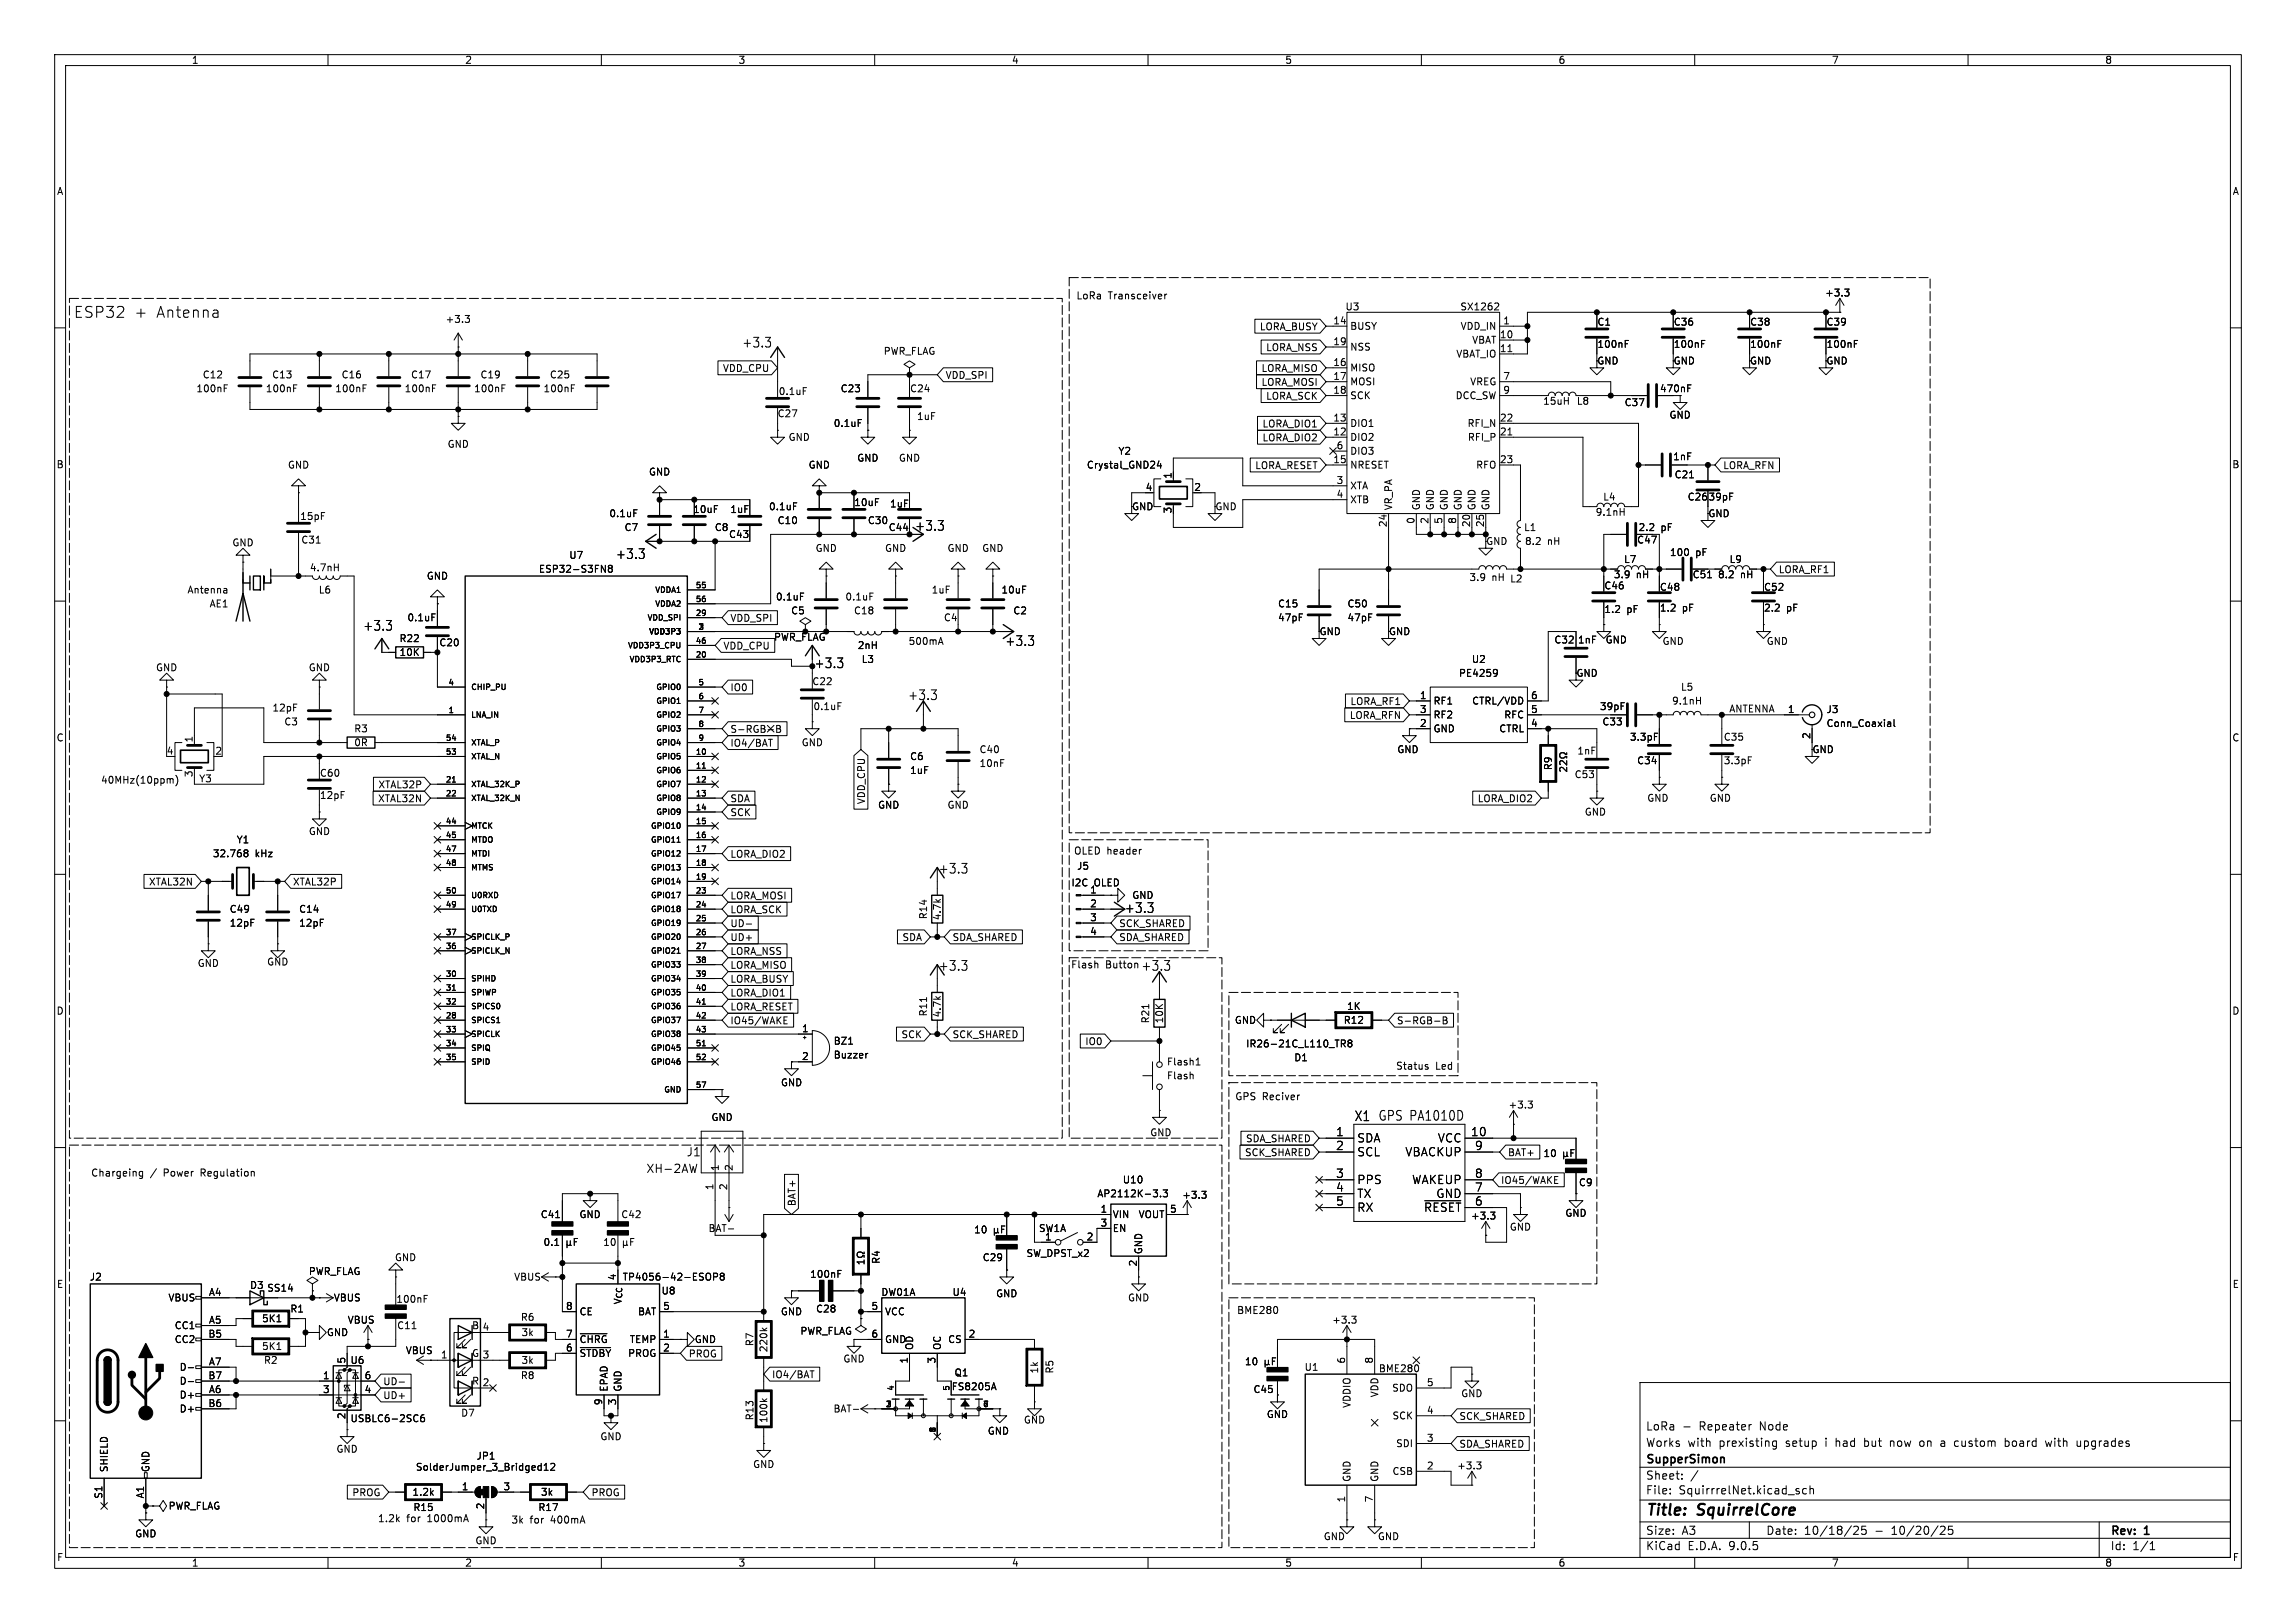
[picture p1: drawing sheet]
<svg xmlns="http://www.w3.org/2000/svg" width="420mm" height="297mm" viewBox="0 0 420 297" stroke-linecap="round" stroke-linejoin="round" font-family="sans-serif">
<defs><g id="words">
<g font-size="2.8">
<text x="13.5" y="58.4">ESP32</text>
<text x="24.6" y="58.4">+</text>
<text x="28.6" y="58.4">Antenna</text>
<text x="301" y="277.9">Title:</text>
<text x="310.6" y="277.9">SquirrelCore</text>
</g>
<g font-size="2.5">
<text x="135.7" y="63.8">+3.3</text>
<text x="167.3" y="97.3">+3.3</text>
<text x="112.6" y="102.5">+3.3</text>
<text x="66.3" y="115.6">+3.3</text>
<text x="183.8" y="118.4">+3.3</text>
<text x="148.9" y="122.5">+3.3</text>
<text x="166" y="128.3">+3.3</text>
<text x="171.6" y="160.1">+3.3</text>
<text x="205.6" y="167.3">+3.3</text>
<text x="171.6" y="177.9">+3.3</text>
<text x="208.7" y="177.9">+3.3</text>
<text x="247.7" y="205.4">X1</text>
<text x="252.1" y="205.3">GPS PA1010D</text>
</g>
<g font-size="2.1">
<text x="244.3" y="208">1</text>
<text x="248.2" y="209.3">SDA</text>
<text x="263" y="209.3">VCC</text>
<text x="269" y="208">10</text>
<text x="118.2" y="214.9">XH-2AW</text>
<text x="125.5" y="211.8">J1</text>
<text x="244.3" y="210.6">2</text>
<text x="244.3" y="215.6">3</text>
<text x="248.2" y="211.8">SCL</text>
<text x="257" y="211.8">VBACKUP</text>
<text x="269.7" y="210.6">9</text>
<text x="269.7" y="215.6">8</text>
<text x="244.3" y="218.2">4</text>
<text x="244.3" y="220.7">5</text>
<text x="248.2" y="216.9">PPS</text>
<text x="248.2" y="219.4">TX</text>
<text x="248.2" y="222">RX</text>
<text x="258.2" y="216.9">WAKEUP</text>
<text x="260.4" y="222">~{RESET}</text>
<text x="262.7" y="219.4">GND</text>
<text x="269.7" y="218.2">7</text>
<text x="269.7" y="220.7">6</text>
<text x="301" y="262">LoRa</text>
<text x="310.9" y="262">Repeater</text>
<text x="322" y="262">Node</text>
<text x="301" y="268.2">SupperSimon</text>
<text x="301" y="265">Works</text>
<text x="308.7" y="265">with</text>
<text x="314.5" y="265">prexisting</text>
<text x="326.8" y="265">setup</text>
<text x="334.2" y="265">i</text>
<text x="336.2" y="265">had</text>
<text x="341.6" y="265">but</text>
<text x="346.4" y="265">now</text>
<text x="352" y="265">on</text>
<text x="356" y="265">a</text>
<text x="358.7" y="265">custom</text>
<text x="368.1" y="265">board</text>
<text x="375.7" y="265">with</text>
<text x="381.5" y="265">upgrades</text>
<text x="301" y="273.7">File:</text>
<text x="301" y="271">Sheet:</text>
<text x="307.1" y="273.7">SquirrrelNet.kicad_sch</text>
<text x="301" y="281.1">Size:</text>
<text x="307.6" y="281.1">A3</text>
<text x="323" y="281.1">Date:</text>
<text x="330" y="281.1">10/18/25</text>
<text x="343" y="281.1">-</text>
<text x="346.2" y="281.1">10/20/25</text>
<text x="386" y="281.3">Rev:</text>
<text x="392.4" y="281.3">1</text>
<text x="301" y="283.9">KiCad</text>
<text x="308.7" y="283.9">E.D.A.</text>
<text x="316.3" y="283.9">9.0.5</text>
<text x="386" y="283.9">Id:</text>
<text x="390.1" y="283.9">1/1</text>
</g>
<g font-size="1.8">
<text x="35" y="11.9">1</text>
<text x="85" y="11.9">2</text>
<text x="135" y="11.9">3</text>
<text x="185" y="11.9">4</text>
<text x="235" y="11.9">5</text>
<text x="285" y="11.9">6</text>
<text x="335" y="11.9">7</text>
<text x="385" y="11.9">8</text>
<text x="10.3" y="35.9">A</text>
<text x="408.3" y="35.9">A</text>
<text x="81.4" y="59.3">+3.3</text>
<text x="196.8" y="55">LoRa</text>
<text x="202.7" y="55">Transceiver</text>
<text x="243.8" y="59.4">14</text>
<text x="246" y="57">U3</text>
<text x="267" y="57">SX1262</text>
<text x="274.9" y="59.4">1</text>
<text x="292.1" y="59.8">C1</text>
<text x="306.1" y="59.8">C36</text>
<text x="320" y="59.8">C38</text>
<text x="333.8" y="54.5">+3.3</text>
<text x="334" y="59.8">C39</text>
<text x="161.6" y="65.1">PWR_FLAG</text>
<text x="230.4" y="60.6">LORA_BUSY</text>
<text x="231.5" y="64.5">LORA_NSS</text>
<text x="243.8" y="63.2">19</text>
<text x="246.9" y="60.6">BUSY</text>
<text x="246.9" y="64.4">NSS</text>
<text x="266.3" y="65.6">VBAT_IO</text>
<text x="267.1" y="60.6">VDD_IN</text>
<text x="269.2" y="63.1">VBAT</text>
<text x="274.3" y="62">10</text>
<text x="274.3" y="64.5">11</text>
<text x="292.1" y="63.9">100nF</text>
<text x="306.1" y="63.9">100nF</text>
<text x="320" y="63.9">100nF</text>
<text x="334" y="63.9">100nF</text>
<text x="35.8" y="72">100nF</text>
<text x="37" y="69.4">C12</text>
<text x="48.5" y="72">100nF</text>
<text x="49.7" y="69.4">C13</text>
<text x="61.2" y="72">100nF</text>
<text x="62.4" y="69.4">C16</text>
<text x="73.9" y="72">100nF</text>
<text x="75.1" y="69.4">C17</text>
<text x="86.6" y="72">100nF</text>
<text x="87.8" y="69.4">C19</text>
<text x="99.3" y="72">100nF</text>
<text x="100.5" y="69.4">C25</text>
<text x="132.1" y="68.3">VDD_CPU</text>
<text x="153.7" y="72">C23</text>
<text x="166.4" y="72">C24</text>
<text x="172.9" y="69.5">VDD_SPI</text>
<text x="230.7" y="70.8">LORA_MOSI</text>
<text x="230.7" y="68.3">LORA_MISO</text>
<text x="243.8" y="67.1">16</text>
<text x="243.8" y="69.6">17</text>
<text x="246.9" y="68.2">MISO</text>
<text x="246.9" y="70.7">MOSI</text>
<text x="268.8" y="70.7">VREG</text>
<text x="274.9" y="69.6">7</text>
<text x="292.1" y="66.9">GND</text>
<text x="303.5" y="72">470nF</text>
<text x="306.1" y="66.9">GND</text>
<text x="320" y="66.9">GND</text>
<text x="334" y="66.9">GND</text>
<text x="142.1" y="76.6">C27</text>
<text x="142.4" y="72.5">0.1uF</text>
<text x="167.6" y="77.1">1uF</text>
<text x="231.5" y="73.3">LORA_SCK</text>
<text x="243.8" y="72.1">18</text>
<text x="243.8" y="77.2">13</text>
<text x="246.9" y="73.3">SCK</text>
<text x="266.2" y="73.3">DCC_SW</text>
<text x="274.3" y="77.2">22</text>
<text x="274.9" y="72.1">9</text>
<text x="282.2" y="74.3">15uH</text>
<text x="288.3" y="74.3">L8</text>
<text x="297.1" y="74.5">C37</text>
<text x="305.3" y="76.8">GND</text>
<text x="81.8" y="82.1">GND</text>
<text x="144.2" y="80.9">GND</text>
<text x="152.4" y="78.3">0.1uF</text>
<text x="204.5" y="83.4">Y2</text>
<text x="230.8" y="78.4">LORA_DIO1</text>
<text x="230.8" y="81">LORA_DIO2</text>
<text x="243.8" y="79.8">12</text>
<text x="244.4" y="82.3">6</text>
<text x="246.9" y="78.3">DIO1</text>
<text x="246.9" y="80.9">DIO2</text>
<text x="246.9" y="83.4">DIO3</text>
<text x="268.3" y="78.3">RFI_N</text>
<text x="268.4" y="80.9">RFI_P</text>
<text x="274.3" y="79.8">21</text>
<text x="10.3" y="85.9">B</text>
<text x="52.6" y="86">GND</text>
<text x="118.6" y="87.2">GND</text>
<text x="147.8" y="86">GND</text>
<text x="156.7" y="84.7">GND</text>
<text x="164.3" y="84.7">GND</text>
<text x="198.7" y="86">Crystal_GND24</text>
<text x="209.5" y="89.9">4</text>
<text x="214.4" y="87.7" transform="rotate(-90 214.4 87.7)">1</text>
<text x="218.4" y="89.9">2</text>
<text x="229.5" y="86">LORA_RESET</text>
<text x="243.8" y="84.8">15</text>
<text x="244.4" y="88.6">3</text>
<text x="246.9" y="86">NRESET</text>
<text x="246.9" y="89.8">XTA</text>
<text x="269.9" y="86">RFO</text>
<text x="274.3" y="84.8">23</text>
<text x="306" y="84.4">1nF</text>
<text x="306.2" y="87.7">C21</text>
<text x="315.1" y="86">LORA_RFN</text>
<text x="408.2" y="85.9">B</text>
<text x="54.8" y="95.4">15pF</text>
<text x="111.4" y="94.8">0.1uF</text>
<text x="126.7" y="94.1">10uF</text>
<text x="133.5" y="94.1">1uF</text>
<text x="140.6" y="93.6">0.1uF</text>
<text x="156.2" y="92.8">10uF</text>
<text x="162.7" y="93.1">1uF</text>
<text x="207" y="93.6">GND</text>
<text x="214.4" y="94.1" transform="rotate(-90 214.4 94.1)">3</text>
<text x="222.2" y="93.6">GND</text>
<text x="244.4" y="91.2">4</text>
<text x="246.9" y="92.3">XTB</text>
<text x="254.9" y="93.5" transform="rotate(-90 254.9 93.5)">VR_PA</text>
<text x="258.8" y="96" transform="rotate(-90 258.8 96)">0</text>
<text x="259.9" y="93.5" transform="rotate(-90 259.9 93.5)">GND</text>
<text x="261.4" y="96" transform="rotate(-90 261.4 96)">2</text>
<text x="262.5" y="93.5" transform="rotate(-90 262.5 93.5)">GND</text>
<text x="263.9" y="96" transform="rotate(-90 263.9 96)">5</text>
<text x="265" y="93.5" transform="rotate(-90 265 93.5)">GND</text>
<text x="266.4" y="96" transform="rotate(-90 266.4 96)">8</text>
<text x="267.6" y="93.5" transform="rotate(-90 267.6 93.5)">GND</text>
<text x="270.1" y="93.5" transform="rotate(-90 270.1 93.5)">GND</text>
<text x="272.6" y="93.5" transform="rotate(-90 272.6 93.5)">GND</text>
<text x="291.8" y="94.6">9.1nH</text>
<text x="293.2" y="91.8">L4</text>
<text x="308.6" y="91.8">C26</text>
<text x="312.4" y="94.8">GND</text>
<text x="312.4" y="91.8">39pF</text>
<text x="42.4" y="100.2">GND</text>
<text x="55" y="99.7">C31</text>
<text x="114.1" y="97.4">C7</text>
<text x="130.7" y="97.4">C8</text>
<text x="133.3" y="98.7">C43</text>
<text x="142.1" y="96.1">C10</text>
<text x="149.1" y="101.2">GND</text>
<text x="158.7" y="96.1">C30</text>
<text x="161.8" y="101.2">GND</text>
<text x="162.5" y="97.4">C44</text>
<text x="173.2" y="101.2">GND</text>
<text x="179.6" y="101.2">GND</text>
<text x="253.7" y="96.6" transform="rotate(-90 253.7 96.6)">24</text>
<text x="269" y="96.6" transform="rotate(-90 269 96.6)">20</text>
<text x="271.5" y="96.6" transform="rotate(-90 271.5 96.6)">25</text>
<text x="271.8" y="99.9">GND</text>
<text x="278.7" y="97.4">L1</text>
<text x="278.9" y="99.9">8.2</text>
<text x="283.1" y="99.9">nH</text>
<text x="299.4" y="99.7">C47</text>
<text x="299.6" y="97.4">2.2</text>
<text x="303.8" y="97.4">pF</text>
<text x="305.4" y="102">100</text>
<text x="310.2" y="102">pF</text>
<text x="56.6" y="104.7">4.7nH</text>
<text x="78" y="106.3">GND</text>
<text x="98.5" y="105">ESP32-S3FN8</text>
<text x="104" y="102.5">U7</text>
<text x="268.7" y="106.5">3.9</text>
<text x="272.9" y="106.5">nH L2</text>
<text x="295.1" y="106">3.9</text>
<text x="297" y="103.2">L7</text>
<text x="299.3" y="106">nH</text>
<text x="309.5" y="106">C51</text>
<text x="314.2" y="106">8.2</text>
<text x="316.3" y="103.2">L9</text>
<text x="318.4" y="106">nH</text>
<text x="325.3" y="105.1">LORA_RF1</text>
<text x="34.2" y="108.8">Antenna</text>
<text x="38.2" y="111.4">AE1</text>
<text x="58.2" y="108.8">L6</text>
<text x="74.4" y="113.9">0.1uF</text>
<text x="133.5" y="114">VDD_SPI</text>
<text x="141.8" y="110.1">0.1uF</text>
<text x="144.6" y="112.6">C5</text>
<text x="154.5" y="110.1">0.1uF</text>
<text x="156.1" y="112.6">C18</text>
<text x="170.3" y="108.8">1uF</text>
<text x="172.6" y="113.9">C4</text>
<text x="183.1" y="108.8">10uF</text>
<text x="185.3" y="112.6">C2</text>
<text x="233.7" y="111.4">C15</text>
<text x="233.7" y="113.9">47pF</text>
<text x="246.4" y="111.4">C50</text>
<text x="246.4" y="113.9">47pF</text>
<text x="293.4" y="108.1">C46</text>
<text x="293.4" y="112.4">1.2</text>
<text x="297.6" y="112.4">pF</text>
<text x="303.5" y="108.3">C48</text>
<text x="303.5" y="112.1">1.2</text>
<text x="307.7" y="112.1">pF</text>
<text x="322.6" y="108.3">C52</text>
<text x="322.6" y="112.1">2.2</text>
<text x="326.8" y="112.1">pF</text>
<text x="73" y="117.7">R22</text>
<text x="80.3" y="118.5">C20</text>
<text x="132.2" y="119.1">VDD_CPU</text>
<text x="141.5" y="117.4">PWR_FLAG</text>
<text x="156.8" y="119">2nH</text>
<text x="166.1" y="118.2">500mA</text>
<text x="241.3" y="116.4">GND</text>
<text x="254" y="116.4">GND</text>
<text x="284.2" y="118">C32</text>
<text x="288.6" y="118">1nF</text>
<text x="293.6" y="118">GND</text>
<text x="304" y="118.2">GND</text>
<text x="323.1" y="118.2">GND</text>
<text x="28.4" y="123">GND</text>
<text x="56.4" y="123">GND</text>
<text x="73" y="120.2">10K</text>
<text x="148.5" y="125.6">C22</text>
<text x="157.5" y="121.5">L3</text>
<text x="266.8" y="124.1">PE4259</text>
<text x="269.1" y="121.5">U2</text>
<text x="288.3" y="124.1">GND</text>
<text x="49.7" y="130.4">12pF</text>
<text x="133.5" y="126.7">IO0</text>
<text x="148.7" y="130.1">0.1uF</text>
<text x="246.8" y="131.8">LORA_RFN</text>
<text x="246.9" y="129.2">LORA_RF1</text>
<text x="259.6" y="128">1</text>
<text x="259.6" y="130.6">3</text>
<text x="262.1" y="129.1">RF1</text>
<text x="262.1" y="131.7">RF2</text>
<text x="269.2" y="129.1">CTRL/VDD</text>
<text x="275.1" y="131.7">RFC</text>
<text x="280" y="128">6</text>
<text x="280" y="130.6">5</text>
<text x="292.6" y="130.1">39pF</text>
<text x="305.8" y="129.1">9.1nH</text>
<text x="307.4" y="126.6">L5</text>
<text x="316.2" y="130.5">ANTENNA</text>
<text x="327" y="130.6">1</text>
<text x="334" y="130.7">J3</text>
<text x="10.3" y="135.9">C</text>
<text x="35.3" y="136" transform="rotate(-90 35.3 136)">1</text>
<text x="51.9" y="132.9">C3</text>
<text x="64.7" y="134.2">R3</text>
<text x="64.7" y="136.8">0R</text>
<text x="133.5" y="136.8">IO4/BAT</text>
<text x="133.5" y="134.3">S-RGB-B</text>
<text x="146.6" y="136.8">GND</text>
<text x="259.6" y="133.1">2</text>
<text x="262.1" y="134.2">GND</text>
<text x="274.2" y="134.2">CTRL</text>
<text x="280" y="133.1">4</text>
<text x="293" y="132.9">C33</text>
<text x="298.1" y="135.7">3.3pF</text>
<text x="315.2" y="135.7">C35</text>
<text x="331.2" y="135.3" transform="rotate(-90 331.2 135.3)">2</text>
<text x="334" y="133.2">Conn_Coaxial</text>
<text x="408.2" y="135.9">C</text>
<text x="18.4" y="143.6">40MHz(10ppm)</text>
<text x="30.4" y="138.2">4</text>
<text x="35.3" y="142.3" transform="rotate(-90 35.3 142.3)">3</text>
<text x="36.3" y="143.4">Y3</text>
<text x="39.3" y="138.2">2</text>
<text x="58.4" y="142.3">C60</text>
<text x="166.4" y="139.3">C6</text>
<text x="166.4" y="141.8">1uF</text>
<text x="179.1" y="138">C40</text>
<text x="179.1" y="140.6">10nF</text>
<text x="255.5" y="138">GND</text>
<text x="284.1" y="141" transform="rotate(-90 284.1 141)">R9</text>
<text x="287.9" y="142.6">C53</text>
<text x="288.4" y="138.3">1nF</text>
<text x="299.4" y="140.1">C34</text>
<text x="315.2" y="140.1">3.3pF</text>
<text x="331.5" y="138">GND</text>
<text x="58.4" y="146.4">12pF</text>
<text x="69.1" y="147">XTAL32N</text>
<text x="69.1" y="144.5">XTAL32P</text>
<text x="133.5" y="147">SDA</text>
<text x="133.5" y="149.5">SCK</text>
<text x="158.4" y="147.3" transform="rotate(-90 158.4 147.3)">VDD_CPU</text>
<text x="160.5" y="148.2">GND</text>
<text x="173.2" y="148.2">GND</text>
<text x="270.2" y="147">LORA_DIO2</text>
<text x="289.8" y="149.5">GND</text>
<text x="301.2" y="146.9">GND</text>
<text x="312.7" y="146.9">GND</text>
<text x="43.2" y="154.5">Y1</text>
<text x="56.4" y="153">GND</text>
<text x="38.8" y="157.1">32.768</text>
<text x="46.7" y="157.1">kHz</text>
<text x="133.5" y="157.2">LORA_DIO2</text>
<text x="196.4" y="156.6">OLED header</text>
<text x="196.9" y="159.4">J5</text>
<text x="27.2" y="162.2">XTAL32N</text>
<text x="41.9" y="167.2">C49</text>
<text x="53.5" y="162.2">XTAL32P</text>
<text x="54.6" y="167.2">C14</text>
<text x="133.5" y="164.8">LORA_MOSI</text>
<text x="133.5" y="167.3">LORA_SCK</text>
<text x="195.9" y="162.4">I2C</text>
<text x="199.3" y="163.6">1</text>
<text x="199.3" y="166.1">2</text>
<text x="200.1" y="162.4">OLED</text>
<text x="207" y="164.7">GND</text>
<text x="41.9" y="169.8">12pF</text>
<text x="54.6" y="169.8">12pF</text>
<text x="133.5" y="169.9">UD-</text>
<text x="133.5" y="172.4">UD+</text>
<text x="165" y="172.4">SDA</text>
<text x="169.8" y="168.3" transform="rotate(-90 169.8 168.3)">R14</text>
<text x="172.3" y="168.5" transform="rotate(-90 172.3 168.5)">4.7k</text>
<text x="174.1" y="172.4">SDA_SHARED</text>
<text x="199.3" y="168.7">3</text>
<text x="199.3" y="171.2">4</text>
<text x="204.6" y="169.9">SCK_SHARED</text>
<text x="204.6" y="172.4">SDA_SHARED</text>
<text x="36.1" y="177.1">GND</text>
<text x="48.8" y="176.9">GND</text>
<text x="133.5" y="177.5">LORA_MISO</text>
<text x="133.5" y="174.9">LORA_NSS</text>
<text x="195.8" y="177.4">Flash</text>
<text x="202.2" y="177.4">Button</text>
<text x="10.3" y="185.9">D</text>
<text x="133.5" y="182.6">LORA_DIO1</text>
<text x="133.5" y="180">LORA_BUSY</text>
<text x="133.5" y="185.1">LORA_RESET</text>
<text x="246.3" y="185">1K</text>
<text x="408.2" y="185.9">D</text>
<text x="133.5" y="187.6">IO45/WAKE</text>
<text x="146.6" y="189">1</text>
<text x="152.4" y="191.4">BZ1</text>
<text x="164.8" y="190.2">SCK</text>
<text x="169.8" y="186.1" transform="rotate(-90 169.8 186.1)">R11</text>
<text x="172.3" y="186.3" transform="rotate(-90 172.3 186.3)">4.7k</text>
<text x="174.1" y="190.2">SCK_SHARED</text>
<text x="198.4" y="191.5">IO0</text>
<text x="210.4" y="187.4" transform="rotate(-90 210.4 187.4)">R21</text>
<text x="213" y="187.4" transform="rotate(-90 213 187.4)">10K</text>
<text x="225.8" y="187.6">GND</text>
<text x="227.8" y="191.9">IR26-21C_L110_TR8</text>
<text x="245.7" y="187.6">R12</text>
<text x="255.4" y="187.6">S-RGB-B</text>
<text x="146.6" y="194.1">2</text>
<text x="152.4" y="193.9">Buzzer</text>
<text x="213.4" y="197.7">Flash</text>
<text x="213.4" y="195.2">Flash1</text>
<text x="236.7" y="194.4">D1</text>
<text x="255.3" y="196">Status</text>
<text x="262.6" y="196">Led</text>
<text x="142.8" y="199">GND</text>
<text x="225.9" y="201.5">GPS Reciver</text>
<text x="275.9" y="203">+3.3</text>
<text x="130" y="205.3">GND</text>
<text x="210.3" y="208.1">GND</text>
<text x="227.8" y="209.2">SDA_SHARED</text>
<text x="16.6" y="215.5">Chargeing</text>
<text x="27.5" y="215.5">/</text>
<text x="30" y="215.5">Power</text>
<text x="37" y="215.5">Regulation</text>
<text x="131.7" y="214.4" transform="rotate(-90 131.7 214.4)">1</text>
<text x="134.2" y="214.4" transform="rotate(-90 134.2 214.4)">2</text>
<text x="227.6" y="211.8">SCK_SHARED</text>
<text x="275.7" y="211.8">BAT+</text>
<text x="282.2" y="211.9">10</text>
<text x="130.6" y="217.9" transform="rotate(-90 130.6 217.9)">1</text>
<text x="133.1" y="217.9" transform="rotate(-90 133.1 217.9)">2</text>
<text x="145.7" y="220.8" transform="rotate(-90 145.7 220.8)">BAT+</text>
<text x="200.6" y="219.3">AP2112K-3.3</text>
<text x="201.2" y="222">1</text>
<text x="205.3" y="216.8">U10</text>
<text x="213.9" y="222">5</text>
<text x="216.2" y="219.6">+3.3</text>
<text x="274.5" y="216.9">IO45/WAKE</text>
<text x="288.7" y="217.3">C9</text>
<text x="98.8" y="223.1">C41</text>
<text x="105.9" y="223.1">GND</text>
<text x="113.5" y="223.1">C42</text>
<text x="129.5" y="225.7">BAT-</text>
<text x="178.1" y="225.9">10</text>
<text x="190" y="225.7">SW1A</text>
<text x="191.1" y="227.1">1</text>
<text x="198.7" y="227.1">2</text>
<text x="201.2" y="224.5">3</text>
<text x="203.5" y="223.1">VIN</text>
<text x="203.5" y="225.7">EN</text>
<text x="208.2" y="223.1">VOUT</text>
<text x="269" y="223.4">+3.3</text>
<text x="276.1" y="225.4">GND</text>
<text x="286.2" y="222.9">GND</text>
<text x="56.4" y="233.5">PWR_FLAG</text>
<text x="72.1" y="231">GND</text>
<text x="99.3" y="228.2">0.1</text>
<text x="110.2" y="228.2">10</text>
<text x="161.1" y="231.4" transform="rotate(-90 161.1 231.4)">R4</text>
<text x="179.7" y="231">C29</text>
<text x="187.7" y="230.2">SW_DPST_x2</text>
<text x="208" y="231.8" transform="rotate(-90 208 231.8)">2</text>
<text x="209.1" y="229.6" transform="rotate(-90 209.1 229.6)">GND</text>
<text x="10.3" y="235.9">E</text>
<text x="16.3" y="234.5">J2</text>
<text x="30.7" y="238.4">VBUS</text>
<text x="38.1" y="237.2">A4</text>
<text x="45.6" y="236.1">D3</text>
<text x="48.8" y="236.6">SS14</text>
<text x="61" y="238.4">VBUS</text>
<text x="72.4" y="238.6">100nF</text>
<text x="93.9" y="234.5">VBUS</text>
<text x="103.4" y="239.8">8</text>
<text x="112.8" y="234.4" transform="rotate(-90 112.8 234.4)">4</text>
<text x="113.8" y="234.5">TP4056-42-ESOP8</text>
<text x="113.9" y="238.8" transform="rotate(-90 113.9 238.8)">V_{CC}</text>
<text x="120.9" y="237.1">U8</text>
<text x="121.2" y="239.8">5</text>
<text x="148.1" y="234">100nF</text>
<text x="159.3" y="239.8">5</text>
<text x="161.1" y="237.3">DW01A</text>
<text x="174.1" y="237.3">U4</text>
<text x="182.1" y="237.6">GND</text>
<text x="206.2" y="238.4">GND</text>
<text x="408.3" y="235.9">E</text>
<text x="31.9" y="243.4">CC1</text>
<text x="31.9" y="246">CC2</text>
<text x="38" y="244.9">B5</text>
<text x="38.1" y="242.3">A5</text>
<text x="47.8" y="242.2">5K1</text>
<text x="53" y="240.4">R1</text>
<text x="59.7" y="244.7">GND</text>
<text x="63.5" y="242.4">VBUS</text>
<text x="72.6" y="243.4">C11</text>
<text x="86.3" y="243.4">B</text>
<text x="88.2" y="243.6">4</text>
<text x="95.2" y="241.9">R6</text>
<text x="95.3" y="244.7">3k</text>
<text x="103.4" y="244.9">7</text>
<text x="105.9" y="240.9">CE</text>
<text x="105.9" y="246">~{CHRG}</text>
<text x="115.1" y="246">TEMP</text>
<text x="116.6" y="240.9">BAT</text>
<text x="121.2" y="244.9">1</text>
<text x="127" y="246">GND</text>
<text x="142.7" y="240.9">GND</text>
<text x="146.3" y="244.4">PWR_FLAG</text>
<text x="149.2" y="240.4">C28</text>
<text x="159.3" y="244.9">6</text>
<text x="161.8" y="240.9">VCC</text>
<text x="161.8" y="246">GND</text>
<text x="173.3" y="246">CS</text>
<text x="177.1" y="244.9">2</text>
<text x="226.2" y="240.7">BME280</text>
<text x="243.6" y="242.4">+3.3</text>
<text x="32.8" y="251.1">D-</text>
<text x="38.1" y="249.9">A7</text>
<text x="47.8" y="247.2">5K1</text>
<text x="48.2" y="249.8">R2</text>
<text x="63.2" y="249.6" transform="rotate(-90 63.2 249.6)">5</text>
<text x="64" y="249.8">U6</text>
<text x="74.1" y="248">VBUS</text>
<text x="80.6" y="248.7">1</text>
<text x="86.3" y="248.5">G</text>
<text x="88.2" y="248.7">3</text>
<text x="95.3" y="249.8">3k</text>
<text x="103.4" y="247.4">6</text>
<text x="105.9" y="248.5">~{STDBY} PROG</text>
<text x="121.2" y="247.4">2</text>
<text x="125.9" y="248.6">PROG</text>
<text x="138" y="246.5" transform="rotate(-90 138 246.5)">R7</text>
<text x="140.6" y="247.5" transform="rotate(-90 140.6 247.5)">220k</text>
<text x="154.2" y="249.5">GND</text>
<text x="166.1" y="249.6" transform="rotate(-90 166.1 249.6)">1</text>
<text x="167.2" y="247.1" transform="rotate(-90 167.2 247.1)">OD</text>
<text x="171.2" y="249.6" transform="rotate(-90 171.2 249.6)">3</text>
<text x="172.3" y="247.1" transform="rotate(-90 172.3 247.1)">OC</text>
<text x="190.1" y="251.5" transform="rotate(-90 190.1 251.5)">1k</text>
<text x="192.9" y="251.5" transform="rotate(-90 192.9 251.5)">R5</text>
<text x="227.6" y="250">10</text>
<text x="238.5" y="251.1">U1</text>
<text x="246.1" y="249.6" transform="rotate(-90 246.1 249.6)">6</text>
<text x="251.2" y="249.6" transform="rotate(-90 251.2 249.6)">8</text>
<text x="252.1" y="251.3">BME280</text>
<text x="32.8" y="253.6">D-</text>
<text x="32.8" y="256.1">D+</text>
<text x="38" y="252.5">B7</text>
<text x="38" y="257.6">B6</text>
<text x="38.1" y="255">A6</text>
<text x="59" y="252.5">1</text>
<text x="59" y="255">3</text>
<text x="66.6" y="252.5">6</text>
<text x="66.6" y="255">4</text>
<text x="70" y="253.7">UD-</text>
<text x="70" y="256.2">UD+</text>
<text x="86.3" y="253.6">R</text>
<text x="88.2" y="253.7">2</text>
<text x="95.2" y="252.6">R8</text>
<text x="110.2" y="257.2" transform="rotate(-90 110.2 257.2)">9</text>
<text x="111.4" y="254.8" transform="rotate(-90 111.4 254.8)">EPAD</text>
<text x="112.8" y="257.2" transform="rotate(-90 112.8 257.2)">3</text>
<text x="113.9" y="254.8" transform="rotate(-90 113.9 254.8)">GND</text>
<text x="141.1" y="252.4">IO4/BAT</text>
<text x="174" y="254.6">FS8205A</text>
<text x="174.5" y="252.1">Q1</text>
<text x="229.2" y="255.1">C45</text>
<text x="247.2" y="257.7" transform="rotate(-90 247.2 257.7)">VDDIO</text>
<text x="252.3" y="255.8" transform="rotate(-90 252.3 255.8)">VDD</text>
<text x="254.6" y="254.9">SDO</text>
<text x="260.9" y="253.7">5</text>
<text x="267.2" y="255.9">GND</text>
<text x="32.8" y="258.7">D+</text>
<text x="63.2" y="259.8" transform="rotate(-90 63.2 259.8)">2</text>
<text x="64" y="260.5">USBLC6-2SC6</text>
<text x="84.3" y="259.4">D7</text>
<text x="109.7" y="263.8">GND</text>
<text x="138" y="260" transform="rotate(-90 138 260)">R13</text>
<text x="140.6" y="260.5" transform="rotate(-90 140.6 260.5)">100k</text>
<text x="152.4" y="258.7">BAT-</text>
<text x="180.6" y="262.7">GND</text>
<text x="187.2" y="260.7">GND</text>
<text x="231.6" y="259.7">GND</text>
<text x="254.6" y="259.9">SCK</text>
<text x="260.9" y="258.8">4</text>
<text x="260.9" y="263.9">3</text>
<text x="266.9" y="260">SCK_SHARED</text>
<text x="19.9" y="269.5" transform="rotate(-90 19.9 269.5)">SHIELD</text>
<text x="27.5" y="269.5" transform="rotate(-90 27.5 269.5)">GND</text>
<text x="61.4" y="266">GND</text>
<text x="76" y="269.3">SolderJumper_3_Bridged12</text>
<text x="87.1" y="267.3">JP1</text>
<text x="137.7" y="268.8">GND</text>
<text x="255.3" y="265">SDI</text>
<text x="260.9" y="269">2</text>
<text x="266.5" y="269.1">+3.3</text>
<text x="266.9" y="265.1">SDA_SHARED</text>
<text x="18.8" y="274.4" transform="rotate(-90 18.8 274.4)">S1</text>
<text x="26.4" y="274.3" transform="rotate(-90 26.4 274.3)">A1</text>
<text x="64.3" y="274">PROG</text>
<text x="75.3" y="273.9">1.2k</text>
<text x="84.4" y="272.8">1</text>
<text x="92" y="272.8">3</text>
<text x="98.9" y="273.9">3k</text>
<text x="108.1" y="274">PROG</text>
<text x="246.1" y="275" transform="rotate(-90 246.1 275)">1</text>
<text x="247.2" y="271.3" transform="rotate(-90 247.2 271.3)">GND</text>
<text x="251.2" y="275" transform="rotate(-90 251.2 275)">7</text>
<text x="252.3" y="271.3" transform="rotate(-90 252.3 271.3)">GND</text>
<text x="254.6" y="270.1">CSB</text>
<text x="24.6" y="281.5">GND</text>
<text x="30.7" y="276.5">PWR_FLAG</text>
<text x="69" y="278.8">1.2k</text>
<text x="74.4" y="278.8">for</text>
<text x="75.5" y="276.7">R15</text>
<text x="78.3" y="278.8">1000mA</text>
<text x="88.6" y="276.3" transform="rotate(-90 88.6 276.3)">2</text>
<text x="93.5" y="279">3k</text>
<text x="96.9" y="279">for</text>
<text x="98.4" y="276.7">R17</text>
<text x="100.8" y="279">400mA</text>
<text x="10.3" y="285.9">F</text>
<text x="35" y="286.9">1</text>
<text x="85" y="286.9">2</text>
<text x="86.9" y="282.8">GND</text>
<text x="135" y="286.9">3</text>
<text x="185" y="286.9">4</text>
<text x="235" y="286.9">5</text>
<text x="242" y="282">GND</text>
<text x="251.9" y="282">GND</text>
<text x="285" y="286.9">6</text>
<text x="335" y="286.9">7</text>
<text x="385" y="286.9">8</text>
<text x="408.3" y="285.9">F</text>
</g>
<g font-size="1.4">
<text x="127.2" y="107.7">55</text>
<text x="118.3" y="113.8">VDD_SPI</text>
<text x="119.7" y="108.7">VDDA1</text>
<text x="119.7" y="111.2">VDDA2</text>
<text x="127.2" y="110.2">56</text>
<text x="127.2" y="112.8">29</text>
<text x="114.7" y="118.8">VDD3P3_CPU</text>
<text x="118.6" y="116.3">VDD3P3</text>
<text x="127.2" y="117.9">46</text>
<text x="127.7" y="115.3">2</text>
<text x="81.9" y="125.5">4</text>
<text x="115" y="121.4">VDD3P3_RTC</text>
<text x="127.2" y="120.4">20</text>
<text x="127.7" y="125.5">5</text>
<text x="81.9" y="130.6">1</text>
<text x="86.1" y="126.5">CHIP_PU</text>
<text x="86.1" y="131.5">LNA_IN</text>
<text x="119.9" y="126.5">GPIO0</text>
<text x="119.9" y="129">GPIO1</text>
<text x="119.9" y="131.5">GPIO2</text>
<text x="127.7" y="128">6</text>
<text x="127.7" y="130.6">7</text>
<text x="81.5" y="135.6">54</text>
<text x="86.1" y="136.6">XTAL_P</text>
<text x="119.9" y="134.1">GPIO3</text>
<text x="119.9" y="136.6">GPIO4</text>
<text x="127.7" y="133.1">8</text>
<text x="127.7" y="135.6">9</text>
<text x="81.5" y="138.2">53</text>
<text x="81.5" y="143.3">21</text>
<text x="86.1" y="139.2">XTAL_N</text>
<text x="119.9" y="139.2">GPIO5</text>
<text x="119.9" y="141.7">GPIO6</text>
<text x="127.2" y="138.2">10</text>
<text x="127.2" y="140.7">11</text>
<text x="127.2" y="143.3">12</text>
<text x="81.5" y="145.8">22</text>
<text x="86.1" y="144.2">XTAL_32K_P</text>
<text x="86.1" y="146.8">XTAL_32K_N</text>
<text x="119.9" y="144.2">GPIO7</text>
<text x="119.9" y="146.8">GPIO8</text>
<text x="119.9" y="149.3">GPIO9</text>
<text x="127.2" y="145.8">13</text>
<text x="127.2" y="148.3">14</text>
<text x="81.5" y="150.9">44</text>
<text x="81.5" y="153.4">45</text>
<text x="81.5" y="156">47</text>
<text x="86.1" y="151.9">MTCK</text>
<text x="86.1" y="154.4">MTDO</text>
<text x="118.9" y="151.9">GPIO10</text>
<text x="118.9" y="154.4">GPIO11</text>
<text x="127.2" y="150.9">15</text>
<text x="127.2" y="153.4">16</text>
<text x="127.2" y="156">17</text>
<text x="81.5" y="158.5">48</text>
<text x="86.1" y="156.9">MTDI</text>
<text x="86.1" y="159.5">MTMS</text>
<text x="118.9" y="156.9">GPIO12</text>
<text x="118.9" y="159.5">GPIO13</text>
<text x="127.2" y="158.5">18</text>
<text x="127.2" y="161">19</text>
<text x="81.5" y="163.6">50</text>
<text x="81.5" y="166.1">49</text>
<text x="86.1" y="164.6">U0RXD</text>
<text x="86.1" y="167.1">U0TXD</text>
<text x="118.9" y="162">GPIO14</text>
<text x="118.9" y="164.6">GPIO17</text>
<text x="118.9" y="167.1">GPIO18</text>
<text x="127.2" y="163.6">23</text>
<text x="127.2" y="166.1">24</text>
<text x="81.5" y="171.2">37</text>
<text x="81.5" y="173.7">36</text>
<text x="86.1" y="172.2">SPICLK_P</text>
<text x="118.9" y="169.6">GPIO19</text>
<text x="118.9" y="172.2">GPIO20</text>
<text x="127.2" y="168.7">25</text>
<text x="127.2" y="171.2">26</text>
<text x="127.2" y="173.7">27</text>
<text x="81.5" y="178.8">30</text>
<text x="86.1" y="174.7">SPICLK_N</text>
<text x="86.1" y="179.8">SPIHD</text>
<text x="118.9" y="174.7">GPIO21</text>
<text x="118.9" y="177.3">GPIO33</text>
<text x="118.9" y="179.8">GPIO34</text>
<text x="127.2" y="176.3">38</text>
<text x="127.2" y="178.8">39</text>
<text x="81.5" y="181.4">31</text>
<text x="81.5" y="183.9">32</text>
<text x="86.1" y="182.3">SPIWP</text>
<text x="86.1" y="184.9">SPICS0</text>
<text x="118.9" y="182.3">GPIO35</text>
<text x="118.9" y="184.9">GPIO36</text>
<text x="127.2" y="181.4">40</text>
<text x="127.2" y="183.9">41</text>
<text x="81.5" y="186.4">28</text>
<text x="81.5" y="189">33</text>
<text x="81.5" y="191.5">34</text>
<text x="86.1" y="187.4">SPICS1</text>
<text x="86.1" y="190">SPICLK</text>
<text x="118.9" y="187.4">GPIO37</text>
<text x="118.9" y="190">GPIO38</text>
<text x="127.2" y="186.4">42</text>
<text x="127.2" y="189">43</text>
<text x="127.2" y="191.5">51</text>
<text x="81.5" y="194.1">35</text>
<text x="86.1" y="192.5">SPIQ</text>
<text x="86.1" y="195">SPID</text>
<text x="118.9" y="192.5">GPIO45</text>
<text x="118.9" y="195">GPIO46</text>
<text x="127.2" y="194.1">52</text>
<text x="121.4" y="200.1">GND</text>
<text x="127.2" y="199.1">57</text>
<text x="161.9" y="257.6">2</text>
<text x="163.6" y="254.6" transform="rotate(-90 163.6 254.6)">4</text>
<text x="173.7" y="254.6" transform="rotate(-90 173.7 254.6)">5</text>
<text x="179.7" y="257.6">7</text>
<text x="171.2" y="262.2" transform="rotate(-90 171.2 262.2)">1</text>
</g>
</g></defs>
<g fill="none" stroke="#000" stroke-width=".18">
<path d="M10 10h400v277h-400zM12 12h396v273h-396zM60 10v2M110 10v2M160 10v2M210 10v2M260 10v2M310 10v2M360 10v2M85.1 57.7h.8l-.4 .5 .3 .1 .1 .5-.3 .2h-.3M213.1 53.8v.9M213.4 53.8l-.3 .3"/>
<path d="M229.5 58.4h12l1.1 1.3-1.1 1.3h-12zM242.6 59.7h3.8M246.4 57.2h27.9v36.8h-27.9zM273.6 55.4l.4 .1 .2 .3-.8 .9h.8M274.3 59.7h5.1M292.1 57.2v2.7M306.1 57.2v2.7M320 57.2v2.7M334 57.2v2.7M336.5 57.2h.1M336.5 57.2h-57.1v7.6h-5.1M336.5 54.6l-.7 1.3"/>
<path d="M336.5 54.6l.8 1.3M336.5 54.6v2.6M337.4 52.9h.8l-.4 .5 .4 .1v.4l-.2 .3h-.4M10 60h2M41 71h.4M41 70.4h.6M45.7 68.8v-4h63.5v4M45.7 70.9v4h63.5v-4M53.7 71h.4M53.7 70.4h.6M58.4 64.8v4M58.4 70.9v4"/>
<path d="M66.4 71h.4M66.4 70.4h.6M71.1 64.8v4M71.1 70.9v4M79.1 71h.4M79.1 70.4h.6M83.8 76.2v1.3h1.3l-1.3 1.2-1.3-1.2h1.3M83.8 76.2h.1M83.8 63.5h.1M83.8 61l-.7 1.2M83.8 61l.8 1.2M83.8 61v7.8"/>
<path d="M83.8 70.9v5.3M91.8 71h.4M91.8 70.4h.6M96.5 64.8v4M96.5 70.9v4M104.5 71h.4M104.5 70.4h.6M131.3 66h9.8l1.1 1.3-1.1 1.3h-9.8zM140 61.7h.9l-.5 .7 .5 .2v.6l-.2 .3h-.5M142.2 78.7v1.3h-1.2l1.2 1.3 1.3-1.3h-1.3M142.2 78.7h.1M142.2 63.5v9.1"/>
<path d="M142.2 74.7v4M146.9 70.9h.6M157 76.8h.6M158.7 78.7v1.3h1.3l-1.3 1.3-1.2-1.3h1.2M158.7 78.7h.1M158.7 74.7v4M166.4 67.3l1-.6-1-.7-1 .7 1 .6v1.3M166.4 68.6h.1M166.4 78.7v1.3h1.2l-1.2 1.3-1.3-1.3h1.3M166.4 78.7h.1M166.4 68.6v4M166.4 74.7v4"/>
<path d="M171.4 68.6h-12.7v4M172.6 67.3h9v2.6h-9l-1.2-1.3zM229.8 68.6h11.7l1.1 1.3-1.1 1.2h-11.7zM229.8 66h11.7l1.1 1.3-1.1 1.3h-11.7zM230 76.2h11.5l1.1 1.3-1.1 1.2h-11.5zM230 78.7h11.5l1.1 1.3-1.1 1.3h-11.5zM230.7 71.1h10.8l1.1 1.3-1.1 1.3h-10.8zM230.7 62.2h10.8l1.1 1.3-1.1 1.3h-10.8zM242.6 72.4h3.8M242.6 63.5h3.8M242.6 67.3h3.8M242.6 69.9h3.8"/>
<path d="M242.6 77.5h3.8M274.3 77.5h25.4v15.2h-2.5a.64 .64 0 0 0-.7-.6 .64 .64 0 0 0-.6 .6 .64 .64 0 0 0-.6-.6 .64 .64 0 0 0-.7 .6 .64 .64 0 0 0-.6-.6 .64 .64 0 0 0-.6 .6 .64 .64 0 0 0-.7-.6 .64 .64 0 0 0-.6 .6h-2.5v-12.7h-15.3M274.3 72.4h7.6M274.3 69.9h20.3v2.5M274.3 62.2h5.1M275.8 64.4h.8M275.8 79.6h.8M283.2 72.4a.64 .64 0 0 1 .6-.6 .64 .64 0 0 1 .7 .6 .64 .64 0 0 1 .6-.6 .64 .64 0 0 1 .6 .6 .64 .64 0 0 1 .7-.6 .64 .64 0 0 1 .6 .6 .64 .64 0 0 1 .7-.6 .64 .64 0 0 1 .6 .6M289.6 72.4h11.6M292.1 62v5.3h1.3l-1.3 1.3-1.3-1.3h1.3M297.3 62.9h.4M297.3 62.3h.6"/>
<path d="M306.1 62v5.3h1.2l-1.2 1.3-1.3-1.3h1.3M307.3 72.4v1.3h1.3l-1.3 1.2-1.2-1.2h1.2M308.7 71h.5M308.7 70.4h.6M311.3 62.9h.4M311.3 62.3h.6M320 62v5.3h1.3l-1.3 1.3-1.2-1.3h1.2M325.2 62.9h.5M325.2 62.3h.6M334 62v5.3h1.3l-1.3 1.3-1.3-1.3h1.3M339.2 62.9h.4M339.2 62.3h.6"/>
<path d="M408 60h2M54.6 88.9h1.3l-1.3-1.3-1.3 1.3h1.3v1.3M54.6 90.2h.1M54.6 90.2v5.3M54.6 97.5v7.9M57.8 99.4h.8M115.9 93.3h.6M120.6 90.2h1.3l-1.3-1.3-1.2 1.3h1.2v1.2M120.6 91.4h.1M120.6 91.4h16.6v2.8M120.6 91.4v2.8M120.6 96.3v2.8"/>
<path d="M127 91.4v2.8M127 96.3v2.8M130.8 99.1v8.9h-5.1M137.2 96.3v2.8h-19.1M145.2 92h.6M149.9 88.9h1.2l-1.2-1.3-1.3 1.3h1.3v1.3M149.9 90.2h.1M149.9 90.2h16.5v2.8M149.9 90.2v2.8M149.9 95v2.8M156.2 90.2v2.8M156.2 95v2.8"/>
<path d="M166.4 95v2.8M168.9 97.8h-27.9v12.7h-15.3M171.6 95.3h1l-.5 .6 .4 .2 .1 .6-.3 .3h-.5M209.5 90.2h-2.5v3.8h1.3l-1.3 1.3-1.3-1.3h1.3M210.8 90.2h.3M212 84.3l-.3 .9h.8M212.3 84.8v.9M212.3 87.6h-1.2v5.1h1.2M214.6 87.6v-3.8h12.7v5.1h19.1M214.6 92.2v.5M216.9 87.6h1.3v5.1h-1.3M219.7 90.2h2.5v3.8h1.3l-1.3 1.3-1.2-1.3h1.2"/>
<path d="M228.7 83.8h12.8l1.1 1.3-1.1 1.3h-12.8zM242.6 85.1h3.8M242.6 80h3.8M243.2 81.9l1.2 1.3M243.8 82.6h2.6M244.4 81.9l-1.2 1.3M246.4 91.4h-19.1v5.1h-12.7v-2.5M254 94v16.7M259.1 94v3.8h12.7M261.6 94v3.8M264.2 94v3.8M266.7 94v3.8"/>
<path d="M269.2 94v3.8M271.8 94v6.3h1.2l-1.2 1.3-1.3-1.3h1.3M274.3 85.1h3.8v10.2a.64 .64 0 0 0-.6 .6 .64 .64 0 0 0 .6 .6 .63 .63 0 0 0-.6 .7 .63 .63 0 0 0 .6 .6M278.1 97.8a.64 .64 0 0 0-.6 .6 .64 .64 0 0 0 .6 .7 .63 .63 0 0 0-.6 .6 .63 .63 0 0 0 .6 .6v3.8M296.4 93.6h.7M297.1 93v1.3M297.4 97.8h-4v10.4M299.7 85.1h4.1M302.3 97.8h1.2v10.4M305.8 85.1h7.9M309.1 87.4h.7M312.4 92.7v2.6h1.3l-1.3 1.2-1.3-1.2h1.3"/>
<path d="M312.4 85.1v2.8M314.8 83.8h10.7v2.6h-10.7l-1.1-1.3zM10 110h2M41.3 107.7l.2 .2v.6M41.5 108.5h-.4M41.5 108h-.4M44.4 101.6h1.3l-1.3-1.3-1.2 1.3h1.2v1.3M44.4 102.9h.1M44.4 102.9v3.8M49.5 105.4h7.6a.64 .64 0 0 0 .7 .6 .64 .64 0 0 0 .6-.6 .64 .64 0 0 0 .7 .6 .64 .64 0 0 0 .6-.6 .64 .64 0 0 0 .6 .6 .64 .64 0 0 0 .7-.6 .64 .64 0 0 0 .6 .6 .64 .64 0 0 0 .6-.6h2.6v25.4h20.3M49.5 104.1v2.6M61.2 103.8h.7"/>
<path d="M61.9 103.2v1.3M69.8 116.8v2.6h2.6M70.7 113.5h.9l-.5 .7 .4 .2 .1 .6-.3 .3h-.4M77.5 119.4h2.5M79 112.3h.6M80 109.2h-1.3l1.3-1.2 1.3 1.2h-1.3v1.3M80 110.5h.1M80 110.5v4.1M80 116.6v9.1h5.1M110 103.4l.7 1.3v-1.3M111.5 104l-.2-.2 .2-.4h.3l.2 .3-.2 .3M111.5 104l-.2 .2v.4l.2 .1h.4l.1-.2v-.3l-.2-.2"/>
<path d="M111.5 104h.3M116.9 100.4h.9l-.5 .7 .5 .2v.6l-.3 .3h-.4M125.7 115.6h30.5a.64 .64 0 0 0 .6 .6 .64 .64 0 0 0 .7-.6 .64 .64 0 0 0 .6 .6 .64 .64 0 0 0 .6-.6 .64 .64 0 0 0 .7 .6 .64 .64 0 0 0 .6-.6 .64 .64 0 0 0 .7 .6 .64 .64 0 0 0 .6-.6h24.1M125.7 118.1h5.1M125.7 113h6.4M131.9 116.8h9.8v2.6h-9.8l-1.1-1.3zM133.2 111.8h9v2.5h-9l-1.1-1.3zM146.4 108.5h.6M147.3 114.3l1-.6-1-.7-1 .7 1 .6v1.3M148.6 118.1v2.6M151.1 104.1h1.3l-1.3-1.2-1.2 1.2h1.2v1.3M151.1 105.4h.1"/>
<path d="M151.1 105.4v4.1M151.1 111.5v4.1M159.1 108.5h.6M163.8 104.1h1.3l-1.3-1.2-1.2 1.2h1.2v1.3M163.8 105.4h.1M163.8 105.4v4.1M163.8 111.5v4.1M171.8 117.6h.6M172.1 116.7l.4 1.2M175.3 104.1h1.2l-1.2-1.2-1.3 1.2h1.3v1.3M175.3 105.4h.1M175.3 105.4v4.1"/>
<path d="M175.3 111.5v4.1M181.6 104.1h1.3l-1.3-1.2-1.3 1.2h1.3v1.3M181.6 105.4h.1M181.6 105.4v4.1M181.6 111.5v4.1M188.1 116.3h1l-.5 .7 .4 .2 .1 .6-.3 .3h-.5M241.3 112.8v4h1.3l-1.3 1.3-1.3-1.3h1.3M254 112.8v4h1.3l-1.3 1.3-1.3-1.3h1.3M288.3 118.4v-2.8h-5.1v12.7h-3.8M293.4 114.3v1.3h1.2l-1.2 1.2-1.3-1.2h1.3M293.4 114.3h.1M293.4 110.2v4.1"/>
<path d="M303.5 114.3v1.3h1.3l-1.3 1.2-1.2-1.2h1.2M303.5 114.3h.1M303.5 110.2v4.1M307.6 104.1h-6.6a.64 .64 0 0 0-.6-.6 .64 .64 0 0 0-.7 .6 .64 .64 0 0 0-.6-.6 .64 .64 0 0 0-.7 .6 .64 .64 0 0 0-.6-.6 .64 .64 0 0 0-.6 .6 .64 .64 0 0 0-.7-.6 .64 .64 0 0 0-.6 .6h-20.3a.64 .64 0 0 0-.6-.6 .64 .64 0 0 0-.7 .6 .64 .64 0 0 0-.6-.6 .64 .64 0 0 0-.7 .6 .64 .64 0 0 0-.6-.6 .64 .64 0 0 0-.6 .6 .64 .64 0 0 0-.7-.6 .64 .64 0 0 0-.6 .6h-29.2v6.6M312.4 105.7h.7M312.4 104.1h2.6a.64 .64 0 0 1 .6-.6 .64 .64 0 0 1 .6 .6 .64 .64 0 0 1 .7-.6 .64 .64 0 0 1 .6 .6 .64 .64 0 0 1 .6-.6 .64 .64 0 0 1 .7 .6 .64 .64 0 0 1 .6-.6 .64 .64 0 0 1 .6 .6h3.8M322.6 114.3v1.3h1.2l-1.2 1.2-1.3-1.2h1.3M322.6 114.3h.1M322.6 104.1v4.1M322.6 110.2v4.1M325 102.9h10.5v2.5h-10.5l-1.2-1.3zM408 110h2"/>
<path d="M30.5 124.5h1.2l-1.2-1.3-1.3 1.3h1.3v1.2M30.5 125.7h.1M30.5 127h10.1v11.4M30.5 125.7v12.7M31.7 138.4h.3M33.3 135.9h-1.3v5.1h1.3M35.6 135.9v-6.4h12.7v6.4h15.2M37.8 135.9h1.3v5.1h-1.3M58.4 124.5h1.3l-1.3-1.3-1.3 1.3h1.3v1.2M58.4 125.7h.1M58.4 125.7v4.1M58.4 131.8v4.1"/>
<path d="M58.4 138.4v4.1M68.6 135.9h16.5M85.1 138.4h-36.8v5.1h-12.7v-1.3M125.7 128.3h5.1M125.7 130.8h5.1M125.7 133.4h6.4M125.7 138.4h5.1M125.7 135.9h6.4M125.7 125.7h6.4M125.7 120.7h19.1v1.2h3.8M130.2 127.7l1.2 1.2M130.2 130.2l1.2 1.2"/>
<path d="M130.2 137.8l1.2 1.2M131.4 127.7l-1.2 1.2M131.4 130.2l-1.2 1.2M131.4 137.8l-1.2 1.2M133.2 134.6h9.1v2.6h-9.1l-1.1-1.3zM133.2 132.1h10.8v2.5h-10.8l-1.1-1.2zM133.2 124.5h4.5v2.5h-4.5l-1.1-1.3zM140.4 132.7l1.2 1.3M140.5 133.5h1M140.6 135.3h.7M140.9 135.3v1.3M141.6 132.7l-1.2 1.3"/>
<path d="M142.1 133.4h.4M142.1 132.8h.4l.2 .2-.2 .4 .2 .1 .1 .3-.2 .2h-.5zM148.6 132.1v1.3h-1.3l1.3 1.2 1.3-1.2h-1.3M148.6 132.1h.1M148.6 123.2v2.8M148.6 128v4.1M153.2 120.4h1l-.5 .7 .4 .2 .1 .5-.3 .4h-.5M153.3 128.6h.6M156.2 138.3l1.3-1.1 1.3 1.1v9.8h-2.6zM157.5 137.2v-3.8h17.8v4M162.6 133.4v5.3M168.9 128.3v5.1"/>
<path d="M170.3 126.2h1l-.5 .7 .4 .2 .1 .6-.3 .3h-.4M175.3 139.4v4.1M246 129.5h10.7l1.1 1.3-1.1 1.3h-10.7zM246.1 127h10.6l1.1 1.3-1.1 1.2h-10.6zM257.8 133.4v1.2h1.3l-1.3 1.3-1.3-1.3h1.3M257.8 133.4h.1M257.8 128.3h3.8M257.8 130.8h3.8M257.8 133.4h3.8M261.6 125.7h17.8v10.2h-17.8zM273.4 122.5h.3l.2 .2a.84 .84 0 0 1-.4 1.1M273.9 123l-.2 .3h-.3"/>
<path d="M279.4 130.8h18M279.4 133.4h12.7v5.3M283.2 133.4v2.9M286.6 137.8v.3h-.3a.54 .54 0 0 0-.7-.3 .54 .54 0 0 0-.2 .7 .58 .58 0 0 0 .9-.1h.3v.3M286.6 139.2v.8l-.9-.8-.4 .2 .1 .5M288.3 120.4v4.1h1.3l-1.3 1.2-1.3-1.2h1.3M299.5 130.8h6.6a.64 .64 0 0 1 .6-.6 .64 .64 0 0 1 .6 .6 .64 .64 0 0 1 .7-.6 .64 .64 0 0 1 .6 .6 .64 .64 0 0 1 .6-.6 .64 .64 0 0 1 .7 .6 .64 .64 0 0 1 .6-.6 .64 .64 0 0 1 .6 .6h19.9M302.6 134.2h.6M303.5 130.8v5.3M303.5 138.2v4M310.3 128.2h.8M311.1 127.6v1.2"/>
<path d="M315 130.8v5.3M319.8 138.5h.6M331.5 132.6v5.8h1.2l-1.2 1.3-1.3-1.3h1.3M345.4 132.1h.3l.2 .2v.7M345.9 132.9l-.5 .1M345.9 132.4l-.5 .1M346.5 131.7v1.1l.1 .2M10 160h2M31.1 142.5v.2M31.1 142.7v.6M31.1 142.7l.2-.2h.3l.1 .8M32.2 141.9a1.46 1.46 0 0 1 0 1.9"/>
<path d="M35.6 140.5v.5M44.8 156l.1 .1M44.8 155.6l.3-.1 .2 .1 .1 .2-.3 .3M44.9 156.1h.2M44.9 156.1h-.1M45.1 156.1l.3 .2-.1 .4-.2 .1-.3-.1M58.4 148.6v1.3h1.3l-1.3 1.2-1.3-1.2h1.3M58.4 148.6h.1M58.4 147.3v1.3M68.3 144.8h9.3l1.1 1.3-1.1 1.2h-9.3zM68.3 142.2h9.3l1.1 1.3-1.1 1.3h-9.3zM78.7 143.5h6.4"/>
<path d="M78.7 146.1h6.4M79.4 158.1l1.2 1.3M79.4 155.6l1.2 1.2M79.4 150.5l1.2 1.2M79.4 153.1l1.2 1.2M80 151.1h5.1M80 153.7h5.1M80 156.2h5.1M80 158.8h5.1M80.6 158.1l-1.2 1.3M80.6 155.6l-1.2 1.2M80.6 150.5l-1.2 1.2"/>
<path d="M80.6 153.1l-1.2 1.2M82.7 143.1h.6M85.1 150.5l1.3 .6-1.3 .7M123.8 154.1h.6M125.7 143.5h5.1M125.7 146.1h6.4M125.7 151.1h5.1M125.7 153.7h5.1M125.7 156.2h6.4M125.7 158.8h5.1M125.7 141h5.1M125.7 148.6h6.4"/>
<path d="M128.5 140.6h.5M130.2 140.4l1.2 1.2M130.2 142.9l1.2 1.2M130.2 158.1l1.2 1.3M130.2 153.1l1.2 1.2M130.2 150.5l1.2 1.2M131.4 140.4l-1.2 1.2M131.4 142.9l-1.2 1.2M131.4 158.1l-1.2 1.3M131.4 153.1l-1.2 1.2M131.4 150.5l-1.2 1.2M133.2 144.8h4.9v2.5h-4.9l-1.1-1.2z"/>
<path d="M133.2 154.9h11.4v2.6h-11.4l-1.1-1.3zM133.2 147.3h5.1v2.6h-5.1l-1.1-1.3zM162.6 143.5v1.3h1.2l-1.2 1.3-1.3-1.3h1.3M162.6 143.5h.1M162.6 140.7v2.8M171.4 158.8v5M175.3 143.5v1.3h1.2l-1.2 1.3-1.3-1.3h1.3M175.3 143.5h.1M175.9 158h1l-.5 .7 .4 .1 .1 .6-.3 .4h-.4M208.7 155.4h.1M269.4 144.8h11.4l1.1 1.3-1.1 1.2h-11.4zM283.2 143.1v3h-1.3"/>
<path d="M286.6 140.4v.8l-.9-.8-.4 .3 .1 .4M292.1 144.8v1.3h1.3l-1.3 1.2-1.3-1.2h1.3M292.1 144.8h.1M292.1 140.7v4.1M303.5 142.2v1.3h1.3l-1.3 1.3-1.2-1.3h1.2M303.5 142.2h.1M315 142.2v1.3h1.2l-1.2 1.3-1.3-1.3h1.3M315 142.2h.1M315 141v1.2M408 160h2M26.3 160h9.4l1.1 1.3-1.1 1.3h-9.4zM36.8 161.3h5.7"/>
<path d="M38.1 172.7v1.3h1.3l-1.3 1.3-1.3-1.3h1.3M38.1 172.7h.1M38.1 161.3v5.3M38.1 168.7v4M46.4 161.3h5.7M50.8 172.7v1.3h1.3l-1.3 1.3-1.3-1.3h1.3M50.8 172.7h.1M50.8 161.3v5.3M50.8 168.7v4M53.2 160h9.3v2.6h-9.3l-1.1-1.3zM79.4 165.8l1.2 1.2M79.4 170.8l1.2 1.3"/>
<path d="M79.4 163.2l1.2 1.2M79.4 178.5l1.2 1.2M79.4 173.4l1.2 1.2M80 166.4h5.1M80 163.8h5.1M80 171.5h5.1M80 174h5.1M80 179.1h5.1M80.6 178.5l-1.2 1.2M80.6 165.8l-1.2 1.2M80.6 170.8l-1.2 1.3M80.6 163.2l-1.2 1.2"/>
<path d="M80.6 173.4l-1.2 1.2M85.1 170.8l1.3 .7-1.3 .6M85.1 173.4l1.3 .6-1.3 .6M123.8 174.5h.6M125.7 161.3h5.1M125.7 166.4h6.4M125.7 163.8h6.4M125.7 168.9h6.4M125.7 171.5h6.4M125.7 174h6.4M125.7 179.1h6.4M125.7 176.5h6.4"/>
<path d="M130.2 160.7l1.2 1.2M131.4 160.7l-1.2 1.2M133.2 177.8h11.9v2.5h-11.9l-1.1-1.2zM133.2 175.3h11.6v2.5h-11.6l-1.1-1.3zM133.2 167.6h5.5v2.6h-5.5l-1.1-1.3zM133.2 162.6h11.6v2.5h-11.6l-1.1-1.3zM133.2 165.1h10.8v2.5h-10.8l-1.1-1.2zM133.2 170.2h5.5v2.5h-5.5l-1.1-1.2zM133.2 172.7h10.8v2.6h-10.8l-1.1-1.3zM136.5 169.1h1M164.2 170.2h4.9l1.1 1.3-1.1 1.2h-4.9zM170.2 171.5h2.5"/>
<path d="M171.4 168.9v2.6M171.4 176.5v5.1M173.8 170.2h13.2v2.5h-13.2l-1.1-1.2zM175.9 175.8h1l-.5 .7 .4 .1 .1 .6-.3 .4h-.4M197.7 166.4h8M197.7 163.8h5.5M197.7 168.9h5.5M197.7 171.5h5.5M200.8 176.3v.8M203.2 163.8h1.3v-1.2l1.2 1.2-1.2 1.3v-1.3M203.2 163.8h.1M204.3 167.6h13.4v2.6h-13.4l-1.1-1.3z"/>
<path d="M204.3 170.2h13.2v2.5h-13.2l-1.1-1.2zM210.9 165.2l-.5 .7 .4 .1 .1 .6-.3 .4h-.4M212.1 177.8v5.1M213 175.8h1l-.5 .7 .4 .1 .1 .6-.3 .4h-.5M79.4 186.1l1.2 1.2M79.4 183.5l1.2 1.3M79.4 181l1.2 1.2M79.4 188.6l1.2 1.2M79.4 191.2l1.2 1.2M79.4 193.7l1.2 1.2M80 189.2h5.1M80 194.3h5.1"/>
<path d="M80 186.7h5.1M80 181.6h5.1M80 184.2h5.1M80 191.8h5.1M80.6 186.1l-1.2 1.2M80.6 191.2l-1.2 1.2M80.6 183.5l-1.2 1.3M80.6 181l-1.2 1.2M80.6 188.6l-1.2 1.2M80.6 193.7l-1.2 1.2M82.7 181.2h.6M85.1 188.6l1.3 .6-1.3 .7"/>
<path d="M90.9 187.2h.5M125.7 189.2h22.9M125.7 194.3h5.1M125.7 186.7h6.4M125.7 181.6h6.4M125.7 184.2h6.4M125.7 191.8h5.1M125.7 199.4h6.4M128.5 183.8h.5M128.5 191.4h.5M130.2 191.2l1.2 1.2M130.2 193.7l1.2 1.2"/>
<path d="M131.4 191.2l-1.2 1.2M131.4 193.7l-1.2 1.2M132.1 199.4v1.3h1.2l-1.2 1.2-1.3-1.2h1.3M132.1 199.4h.1M133.2 180.3h11.4v2.6h-11.4l-1.1-1.3zM133.2 185.4h12v2.6h-12l-1.1-1.3zM133.2 182.9h12.8v2.5h-12.8l-1.1-1.2zM143.4 186.7h.4M143.4 187.4h.6M143.4 186.1h.6M144.8 194.3v1.3h1.2l-1.2 1.3-1.3-1.3h1.3M144.8 194.3h.1"/>
<path d="M144.8 194.3h3.8M146.9 189.9h.5M147.2 189.6v.5M148.6 188.6a3.2 3.2 0 0 1 3.2 3.2 3.2 3.2 0 0 1-3.2 3.1zM155.2 191.1h.8M158.7 192.8h-.2M164 188h5.1l1.1 1.2-1.1 1.3h-5.1zM169.5 182.5v.8M170.2 189.2h2.5M171.4 186.7v2.5M173.8 188h13.4v2.5h-13.4l-1.1-1.3zM197.6 189.2h4.5l1.1 1.3-1.1 1.3h-4.5z"/>
<path d="M203.2 190.5h8.9M209 196.9h1.8M210.1 183.8v.7M210.8 194.3v5.1M212.1 188v6.3M212.1 199.4v3.8M218.2 196.6v.8M218.8 194.9h.7M218.9 193.9l.3-.3v1.3M231.1 186.7v-1.3l-1.2 1.3 1.2 1.3v-1.3h1.3M232.4 186.7h.1M232.4 186.7h11.8"/>
<path d="M234.4 187.5l-1.5 1.5h.8h-.8v-.8M235.7 187.5l-1.5 1.5h.7h-.7v-.8M245.4 191l.6-.1 .1-.2-.1-.3-.6-.1v1.3M245.7 191l.4 .6M246.8 190.9l-.2-.3 .2-.3h.3l.2 .3-.2 .3M246.8 190.9l-.2 .2v.4l.2 .1 .4-.1 .1-.2v-.2l-.2-.2M246.8 190.9h.3M251.1 186.7h2.9M255.1 185.4h10.8v2.6h-10.8l-1.1-1.3zM260.9 195.2l.3 .1 .1 .2-.2 .2h-.3M260.9 194.8l.3 .1M262.4 186.9h1"/>
<path d="M264 186.7h.4M264 186.1h.4l.3 .2-.3 .4 .3 .1v.3l-.2 .3h-.5zM10 210h2M26.1 214.4v1l-.3 .3-.3-.1M26.1 214.4h-.4l-.2 .2 .1 .6h.5M46.1 214.4l.4 .1v.7M107.9 218.4v1.3h1.3l-1.3 1.3-1.2-1.3h1.2M107.9 218.4h.1M127.5 213l-.4 1.6M128.3 207h7.6v7.6h-7.6zM130.8 209.6v16.5h8.9M130.8 209.6l-.8 1.2"/>
<path d="M130.8 209.6l.9 1.2M133.3 209.6v13.9M133.3 209.6l-.8 1.2M133.3 209.6l.9 1.2M143.5 214.9h2.6v6.2l-1.3 1.1-1.3-1.1zM211 217.7h.7l-.4 .5M211.7 218.4v.5M212.1 203.2v1.3h1.3l-1.3 1.2-1.3-1.2h1.3M212.1 203.2h.1M212.3 218.9v.1M212.8 217.7h.8l-.5 .5 .4 .2v.5l-.2 .1-.5-.1M217.2 219.7l-.8 1.3"/>
<path d="M217.2 219.7l.7 1.3M217.2 219.7v2.5M219.8 218h.8l-.4 .5 .4 .1v.4l-.2 .3h-.4M226.8 209.5h13.4l1.1 1.3-1.1 1.3h-13.4zM227 207h13.2l1.1 1.3-1.1 1.3h-13.2zM237.6 200.4h.1M240.7 215.3l1.2 1.2M240.7 217.8l1.2 1.2M241.3 208.3h6.3M241.3 210.8h6.3M241.3 215.9h6.3M241.3 218.4h6.3"/>
<path d="M241.9 215.3l-1.2 1.2M241.9 217.8l-1.2 1.2M247.6 205.7h20.4v17.8h-20.4zM260.6 219.7h6.6M268 218.4h10.1v2.6M268 208.3h20.3v3.9M268 210.8h6.3M268 215.9h5M274.2 214.6h11.9v2.6h-11.9l-1.2-1.3zM275.4 209.5h6.3v2.6h-6.3l-1.1-1.3zM276.9 205.7h.1M276.9 203.2l-.8 1.3"/>
<path d="M276.9 203.2l.7 1.3M276.9 203.2v5.1M279.5 201.5h.8l-.4 .5 .3 .1 .1 .4-.2 .3h-.4M284.4 215.9h.4M284.4 216.6h.6M284.4 215.3h.6M286 210.8v1.3M286 211.5l.2 .2h.3l.1-.2M286.6 211.5l.2 .2M286.6 210.8v.7M287.4 211h.4M288 210.4h-.6v1.3"/>
<path d="M288.3 218.4v1.3h1.3l-1.3 1.3-1.3-1.3h1.3M288.3 218.4h.1M288.3 214.6v3.8M408 210h2M35.8 237.2h1v.5h-1zM36.8 237.5h24.2M57.1 234.9l1.1-.6-1.1-.6-1 .6 1 .6v1.3M57.1 236.2h.1M57.1 236.2v1.3M58.4 237.5h.1M59.7 236.7l1.3 .8M61 237.5l-1.3 .8"/>
<path d="M72.4 232.4h1.3l-1.3-1.3-1.3 1.3h1.3v1.3M72.4 233.7h.1M72.4 233.7v5.1M77.6 237.7h.4M77.6 237.1h.6M99.1 233.7l1.2 .7M99.1 233.7h3.8M100.3 232.9l-1.2 .8M101.5 227.9h.7M101.6 233.7h.1M101.6 222.8h.8M102.9 223.6v-5.2h10.1v5.2"/>
<path d="M102.9 226v14h2.5M102.9 231.1h10.1M103.7 227.7l.2 .2h.2l.2-.2M103.7 227.1v1.2M104.3 227.7l.2 .2M104.3 227.1v.6M105 227.2h.5M105.7 226.6h-.7v1.3M113 226v6.4M114 227.1v1.2M114 227.7l.2 .2h.3l.1-.2M114.6 227.7l.2 .2"/>
<path d="M114.6 227.1v.6M115.4 227.2h.4M116 226.6h-.6v1.3M129.4 233a.43 .43 0 0 1 .6 .4v.4a.43 .43 0 0 1-.6 .5M130.5 233.7l.6-.1 .2-.2-.1-.3-.7-.1v1.3M132 233.5l-.3-.2 .3-.3h.2l.3 .2-.3 .3M132 233.5l-.3 .3 .1 .3 .2 .2 .3-.1 .2-.2v-.2l-.3-.3M132 233.5h.2M132.6 222.2l.7 1.3M133.2 224.9h1M133.3 221h.1M134.1 222.2l-.8 1.3"/>
<path d="M144.8 236.2v1.3h1.2l-1.2 1.3-1.3-1.3h1.3M144.8 236.2h.1M144.8 236.2h5.1M152.3 236.2h5.2M153.3 233.1h.4M153.3 232.5h.6M157.5 222.2v4.2M157.5 233.3v8M158.1 229.1v.3h-.3a.54 .54 0 0 0-.7-.3 .54 .54 0 0 0-.3 .8 .58 .58 0 0 0 1-.1h.3v.3M158.1 230.6v.7M158.1 230.9h-1.3l.4 .4M181.9 224.8v1.2"/>
<path d="M181.9 225.4l.2 .2h.2l.2-.2M182.5 225.4l.2 .2M182.5 224.8v.6M183.2 225h.4M183.8 224.4h-.6v1.2M184.1 232.4v1.3h1.3l-1.3 1.2-1.2-1.2h1.2M184.1 232.4h.1M184.1 222.2v3.9M184.1 228.5v3.9M189.2 222.2v5.1h3.8M197.1 225.6l-3 1.5M203.2 222.2h-63.5v19.5"/>
<path d="M203.2 224.8h-2.5v2.5h-2.6M208.3 233.7v1.2h-1.3l1.3 1.3 1.2-1.3h-1.2M208.3 233.7h.1M208.3 229.9v3.8M213.4 222.2h3.8M217.2 222.2h.1M233.7 239.3v.8M240.7 220.4l1.2 1.2M241.3 221h6.3M241.9 220.4l-1.2 1.2M268 221h7.6v6.3h-3.8v-3.8M271.8 226.1h.1"/>
<path d="M271.8 223.5l-.8 1.3M271.8 223.5l.7 1.3M272.7 221.8h.8l-.5 .5 .4 .1 .1 .4-.3 .3h-.4M278.1 221v1.2h1.3l-1.3 1.3-1.2-1.3h1.2M278.1 221h.1M34.4 250.3h1M34.4 252.8h1M35.8 242.3h1v.5h-1zM35.8 244.9h1v.5h-1zM35.8 249.9h1v.5h-1zM35.8 252.5h1v.5h-1zM35.8 255h1v.5h-1z"/>
<path d="M35.8 257.6h1v.5h-1zM36.8 245.1h6.4v1.3h2.9M36.8 252.7h31.8M36.8 255.3h31.8M36.8 250.2h6.4v2.5M43.2 255.3v2.5h-6.4M46.1 241.3h-2.9v1.3h-6.4M50.7 247h.7M50.7 241.9h.7M53 241.3h2.9v5.1h-2.9M55.9 243.8h1.2M57.1 243.8h1.3v-1.2l1.3 1.2-1.3 1.3v-1.3"/>
<path d="M57.1 243.8h.1M61.5 255.8h1M61.5 251.2h1M62 251.2l.5 1h-1zM62 255.8l.5 1h-1zM63 250.7h-1v6.6h1M63.5 253.5l.5 1h-1zM64 253.5h-1v.4M64 250.7h1v6.6h-1M64.5 255.8h1M64.5 251.2h1M65 251.2l.5 1h-1z"/>
<path d="M65 255.8l.5 1h-1zM67.3 245.1h.1M67.3 242.6l-.8 1.2M67.3 242.6l.8 1.2M67.3 242.6v3.8M69.7 251.5h5.5v2.5h-5.5l-1.1-1.3zM69.7 254h5.5v2.5h-5.5l-1.1-1.2zM72.4 241.2v5.2h-8.9v3.8l-.5 .5h1l-.5 .5v5.6l-.5 .5h1l-.5 .5v3.8M73 252.9h1M75.4 243.1h.7M76.2 248.9h10.2M76.2 248.9l1.3 .8"/>
<path d="M77.5 248.2l-1.3 .7M77.5 258.9l-.3 .1a.86 .86 0 0 0 0 1.2l.4-.2 .1-.4-.3-.2h-.2l-.3 .2M78.7 248.9h.1M83.8 255.3h.1M83.8 252.7v2.6zM83.8 250.2h.1M83.8 247.6v2.6zM85.1 255.3l-1.5 1.5h.7h-.7v-.8M85.1 250.2l-1.5 1.5h.7h-.7v-.7M85.1 245.1l-1.5 1.5h.7h-.7v-.7M86.1 255.3l-1.5 1.5h.7h-.7v-.8M86.1 250.2l-1.5 1.5h.7h-.7v-.7"/>
<path d="M86.1 245.1l-1.5 1.5h.7h-.7v-.7M86.4 252.7v2.6M86.4 247.6v2.6M86.4 243.8h-3.3v10.2h3.3M87.6 243.8h5.5M87.6 248.9h5.5M87.6 254h2.6M89.6 253.4l1.2 1.2M90.8 253.4l-1.2 1.2M99.9 243.8h1.7v1.3h3.8M105.4 247.6h-3.8v1.3h-1.7M106.1 244.1h4.9"/>
<path d="M106.1 246.6h5.6M110.5 255.3v3.8h2.5v-3.8M111.8 259.1v1.2h1.2l-1.2 1.3-1.3-1.3h1.3M111.8 259.1h.1M120.6 240h19.1M120.6 245.1h3.9M120.6 247.6h3.9M124.5 245.1h1.2v-1.3l1.3 1.3-1.3 1.3v-1.3M124.5 245.1h.1M125.6 246.4h6.4v2.5h-6.4l-1.1-1.3zM139.4 256l.5 .5M139.4 243l.5 .5"/>
<path d="M139.7 248.5v5.9M140.3 256l-.5 .3M140.3 243l-.5 .4M140.8 250.2h9.1v2.5h-9.1l-1.1-1.2zM148.2 250.9h.7M148.5 250.9v1.2M156.1 257.9h1M157.5 241.3v1.3l1 .6-1 .6-1-.6 1-.6M157.5 241.3h.1M157.5 240h3.8M157.5 257.8l1.2 .8M158.7 257l-1.2 .8"/>
<path d="M160 257.8h.1M161.3 245.1h-5.1v1.3h1.3l-1.3 1.2-1.3-1.2h1.3M163.8 256v3.1h15.3v-3.1M166.4 247.6v5.1h-2.6v2.6M166.4 256v1.8h-8.9M166.9 258.6v1M168.9 256v3.1M171.4 247.6v5.1h2.6v2.6M171.4 259.1v3.8M174 256v3.1M176 258.6v1M176.5 245.1h12.7v1.7"/>
<path d="M176.5 256v1.8h6.4M181.5 254h.6M181.8 253.1l.4 1.2M182.9 257.8v1.3h1.2l-1.2 1.2-1.3-1.2h1.3M182.9 257.8h.1M189.2 256.5v1.3h1.3l-1.3 1.3-1.2-1.3h1.2M189.2 256.5h.1M189.2 253.6v2.9M231.4 248.9v1.3M231.4 249.6l.2 .2h.2l.2-.2M232 249.6l.2 .2M232 248.9v.7"/>
<path d="M232.7 249.1h.5M233.4 248.5h-.7v1.3M233.7 252.7v3.8h-1.3l1.3 1.3 1.2-1.3h-1.2v-1.2M233.7 255.3h.1M233.7 250.3v-5.2h17.8v6.4M246.4 245.1h.1M246.4 242.6v8.9M246.4 242.6l-.8 1.2M246.4 242.6l.7 1.2M247.3 240.9h.8l-.5 .4 .4 .2 .1 .4-.3 .2h-.4M250.9 259.7l1.2 1.3M252.1 259.7l-1.2 1.3"/>
<path d="M258.5 248.3l1.2 1.2M259.1 259.1h6.3M259.4 250v.8M259.7 248.3l-1.2 1.2M266.5 257.8h13.4v2.6h-13.4l-1.1-1.3zM269.2 251.5v1.2h1.3l-1.3 1.3-1.2-1.3h1.2M269.2 251.5h.1M269.2 251.5v-1.3h-3.8v3.8h-6.3M300 253h108v32h-108zM10 260h2M18.4 275l1.3 1.2M19 270.5v5.1"/>
<path d="M19.7 275l-1.3 1.2M26.4 269.5h.5v1h-.5zM26.7 276.9v1.2h1.2l-1.2 1.3-1.3-1.3h1.3M26.7 276.9h.1M26.7 270.5v6.4M26.7 275.6h1.2M27.9 275.6h1.3l.6-1 .7 1-.7 1-.6-1M27.9 275.6h.1M63.5 261.6v1.3h1.3l-1.3 1.3-1.3-1.3h1.3M63.5 261.6h.1M63.5 271.8h6.5l1.1 1.2-1.1 1.3h-6.5zM71.1 273h2.9"/>
<path d="M80.9 273h6M85.2 277.2l.5 1.3M87.2 272.3l.7-.3v2.1a1.02 1.02 0 0 1-.9-.7 1.02 1.02 0 0 1 .2-1.1zM88.9 278.1v1.3h1.3l-1.3 1.3-1.3-1.3h1.3M88.9 278.1h.1M88.9 274.1v4M89.9 272a1.02 1.02 0 0 1 1 1 1.02 1.02 0 0 1-1 1.1zM90.9 273h6M98.5 269h.5M98.5 268.3h.5M99 267.8v1.3M99.5 269.1h.8"/>
<path d="M99.5 268.2l.4-.4v1.3M100.8 267.9l.4-.1 .3 .4-.8 .9h.8M103.8 273h2.9M107.8 271.8h6.5v2.5h-6.5l-1.1-1.3zM139.7 264.2v1.2h1.3l-1.3 1.3-1.3-1.3h1.3M139.7 264.2h.1M139.7 261.2v3M170.8 262.3l1.3 1.2M172.1 262.3l-1.3 1.2M246.4 278.1v1.3h1.2l-1.2 1.3-1.3-1.3h1.3M246.4 278.1h.1M246.4 271.8v6.3"/>
<path d="M251.5 278.1v1.3h1.2l-1.2 1.3-1.3-1.3h1.3M251.5 278.1h.1M251.5 271.8v6.3M259.1 264.2h6.3M259.1 269.2h6.3v2.6h3.8M266.5 262.9h13.2v2.5h-13.2l-1.1-1.2zM269.2 271.8h.1M269.2 269.2v2.6M269.2 269.2l-.7 1.3M269.2 269.2l.8 1.3M270.1 267.5h.8l-.4 .5 .4 .1v.5l-.2 .2h-.4M300 278.5h108"/>
<path d="M300 274.5h108M300 268.5h108M305.5 273.2v.2M305.5 272.5v.1M307.7 270.5v.2M307.7 269.8v.1M308 261.1h1.2M310.6 269.1l-1.3 1.9M320 278.5v3M320.4 260.7l-.3 .1M324.9 263.7v1.2l-.2 .3-.4-.1M324.9 263.8l-.4-.1-.3 .3v.4l.2 .2h.5"/>
<path d="M328.6 272.8l.5 .2 .1 .1-.1 .2-.4 .1M328.6 272.5h.5M330.4 272.5l-.4-.1-.3 .3v.4l.2 .2h.5M331.1 272.5l.2-.1 .4 .1v.9M331.1 271.9v1.5M339.1 279.4l.6-.1 .2 .1v.3l-.9 1.1h.9M341.3 279.3h-.7l-.1 .7 .2-.1h.5l.2 .2-.1 .5-.2 .2-.6-.2M345.8 263.7v1M345.9 263.8h-.1M351.4 263.7l-.2 .3v.4l.2 .3M354.9 279.4l.6-.1 .2 .1 .1 .3-.9 1.1h.9M355.5 263.7l-.4 .1"/>
<path d="M355.6 264.1h-.4a.29 .29 0 0 0-.2 .3 .29 .29 0 0 0 .2 .3h.4M357.2 279.3h-.8v.7l.2-.1h.5l.1 .2v.5l-.3 .2-.5-.2M357.8 264.7h.3M357.8 263.7h.3M366.8 263.8l.4-.1 .3 .3M366.8 263.2v1.5M367.5 264.4l-.3 .3-.4-.1M374.2 263.7l.2 1 .3-.7 .3 .7 .3-1M380.6 264.5l-.2 .2-.4-.1M380.6 263.7v1M384 278.5v6.5M408 260h2"/>
<path d="M60 285v2M110 285v2M160 285v2M210 285v2M260 285v2M300 281.5h108M310 285v2M360 285v2M393.3 283.6h.9M393.3 282.5l.4-.4v1.5"/>
<circle cx="212.1" cy="194.8" r=".51"/>
<circle cx="212.1" cy="198.9" r=".51"/>
<circle cx="193.5" cy="227.3" r=".51"/>
<circle cx="197.6" cy="227.3" r=".51"/>
<circle cx="163.8" cy="257.8" r=".36"/>
<circle cx="168.9" cy="259.1" r=".36"/>
<circle cx="174" cy="259.1" r=".36"/>
<circle cx="179.1" cy="257.8" r=".36"/>
</g>
<path d="M212.1 89h5.1v2.3h-5.1zM33 137.3h5.1v2.3h-5.1zM43.3 158.8h2.3v5h-2.3zM315 266.7l.3 .1 .1 .1v.8" fill="none" stroke="#000" stroke-width=".3"/>
<g fill="#000" stroke="#000" stroke-width=".25">
<path d="M281.7 136.3h3v6.8h-3l.2-.2h2.6v-6.4h-2.6v6.4l-.2 .2zM244.2 185.2h6.9v3h-6.9v-3l.3 .2v2.6h6.3v-2.6h-6.3zM286.4 213.8h3.8v.8h-3.8zM286.4 212.2h3.8v.7h-3.8zM70.5 238.8h3.8v.8h-3.8zM101 223.6h3.8v.8h-3.8zM101 225.2h3.8v.8h-3.8zM111.1 223.6h3.8v.8h-3.8zM111.1 225.2h3.8v.8h-3.8zM149.9 234.3h.8v3.8h-.8zM151.6 234.3h.7v3.8h-.7zM156 226.4h3v6.9h-3l.2-.3h2.5v-6.3h-2.5v6.3l-.2 .3z"/>
<path d="M182.2 227.8h3.9v.7h-3.9zM182.2 226.1h3.9v.8h-3.9zM19 248.9h1.3v7.6h-1.3zM19 256.5h1.3a.64 .64 0 0 1-.6 .7 .64 .64 0 0 1-.7-.7zM19.2 248.5a.64 .64 0 0 1 .7-.2 .64 .64 0 0 1 .4 .6h-1.3zM26.7 245.9l1.2 2.5h-2.5zM28.6 249.7h1.2v1.3h-1.2zM46.1 244.9h6.9v3h-6.9v-3l.3 .2v2.5h6.3v-2.5h-6.3zM46.1 239.8h6.9v3l-.3-.2v-2.6h-6.3v2.6h6.3l.3 .2h-6.9zM70.5 240.5h3.8v.7h-3.8zM93.1 242.3h6.8v3.1l-.2-.3v-2.5h-6.4v2.5h6.4l.2 .3h-6.8zM93.1 247.4h6.8v3l-.2-.2v-2.6h-6.4v2.6h6.4l.2 .2h-6.8z"/>
<path d="M138.2 241.7h3v6.8h-3l.2-.2h2.6v-6.4h-2.6v6.4l-.2 .2zM187.7 246.8h3.1v6.8h-3.1l.3-.2h2.5v-6.4h-2.5v6.4l-.3 .2zM231.8 251.9h3.8v.8h-3.8zM231.8 250.3h3.8v.7h-3.8zM74 271.5h6.9v3.1l-.3-.3v-2.5h-6.3v2.5h6.3l.3 .3h-6.9zM96.9 271.5h6.9v3.1l-.3-.3v-2.5h-6.3v2.5h6.3l.3 .3h-6.9zM138.2 254.4h3v6.8h-3l.2-.2h2.6v-6.4h-2.6v6.4l-.2 .2z"/>
<circle cx="24.1" cy="251.6" r=".63"/>
</g>
<g fill="none" stroke="#000" stroke-width=".25">
<path d="M141 65.4l1.2-1.9 1.3 1.9M120 97.8l-1.9 1.3 1.9 1.2M168.9 97.8l-1.9 1.3M43.2 113.7l1.2-5.1 1.3 5.1M44.4 106.7h1.3M44.4 104.8v8.9M45.7 105.4v2.6M46.4 105.4h1.2v2.6h-1.2zM49.5 106v.7h-1.2v-1.3v2.6M68.6 118.7l1.2-1.9 1.3 1.9M72.4 118.4h5.1v2h-5.1zM85.1 105.4h40.6v96.5h-40.6z"/>
<path d="M183.5 114.3l1.9 1.3-1.9 1.2M63.5 134.9h5.1v2h-5.1zM147.3 120l1.3-1.9 1.3 1.9M167.6 130.2l1.3-1.9 1.3 1.9M329.7 130.3a1.81 1.81 0 0 1 2.8-1 1.81 1.81 0 0 1 0 3 1.81 1.81 0 0 1-2.8-1M171.4 158.8l-1.2 1.9M170.4 163.8h2.1v5.1h-2.1zM171.4 176.5l-1.2 1.9M203.8 165.1l1.9 1.3-1.9 1.2M210.8 179.7l1.3-1.9 1.3 1.9M170.4 181.6h2.1v5.1h-2.1zM211.1 182.9h2v5.1h-2z"/>
<path d="M236.2 186.7l2.6-1.3v2.6zM236.2 185.4v2.6M16.5 234.9h20.3v35.6h-20.3zM45.7 236.2l2.6 1.3-2.6 1.3zM47.6 236.9v-.7h.7v2.6h.6v-.7M105.4 234.9h15.2v20.4h-15.2zM161.3 237.5h15.2v10.1h-15.2zM203.2 220.3h10.2v9.6h-10.2zM19 248.9a.64 .64 0 0 1 .7-.6 .64 .64 0 0 1 .6 .6M19 256.5a.64 .64 0 0 0 .7 .7 .64 .64 0 0 0 .6-.7M61 249.9h5v8.2h-5zM82.3 241.3h5.6v16h-5.6z"/>
<path d="M83.8 252.7l2.6 1.3-2.6 1.3zM83.8 247.6l2.6 1.3-2.6 1.3zM83.8 242.6l2.6 1.2-2.6 1.3zM86.4 242.6v2.5M86.4 247.6v2.6M86.4 252.7v2.6M163.2 256h1.3M163.8 255.3h5.1M165.6 256h1.5M168.3 256h1.2M173.4 256h1.2M174 255.3h5.1"/>
<path d="M175.8 256h1.5M178.4 256h1.3M238.8 251.5h20.3v20.3h-20.3z"/>
</g>
<g fill="none" stroke="#000" stroke-width=".51">
<path d="M43.7 69.1h4.1M43.7 70.6h4.1M56.4 69.1h4.1M56.4 70.6h4.1M69.1 69.1h4.1M69.1 70.6h4.1M81.8 69.1h4.1M81.8 70.6h4.1M94.5 69.1h4.1M94.5 70.6h4.1M107.2 69.1h4.1M107.2 70.6h4.1"/>
<path d="M140.2 72.9h4.1M140.2 74.4h4.1M156.7 72.9h4.1M156.7 74.4h4.1M164.3 72.9h4.1M164.3 74.4h4.1M290.1 60.2h4M290.1 61.7h4M301.5 70.4v4M303 70.4v4M304 60.2h4.1M304 61.7h4.1"/>
<path d="M318 60.2h4.1M318 61.7h4.1M332 60.2h4M332 61.7h4M52.6 97.3h4M52.6 95.8h4M118.6 96h4.1M118.6 94.5h4.1M125 96h4M125 94.5h4M135.1 96h4.1M135.1 94.5h4.1"/>
<path d="M147.8 94.7h4.1M147.8 93.2h4.1M154.2 94.7h4M154.2 93.2h4M164.3 94.7h4.1M164.3 93.2h4.1M213.4 88.1h2.5M213.4 92.2h2.5M297.7 95.8v4M299.2 95.8v4M304 83.1v4M305.6 83.1v4"/>
<path d="M310.4 88.1h4.1M310.4 89.7h4.1M78 116.3h4M78 114.8h4M149.1 111.3h4.1M149.1 109.7h4.1M161.8 111.3h4.1M161.8 109.7h4.1M173.2 111.3h4.1M173.2 109.7h4.1M179.6 111.3h4M179.6 109.7h4"/>
<path d="M239.3 112.5h4M239.3 111h4M252 112.5h4M252 111h4M286.3 118.6h4M291.3 108.5h4.1M291.3 110h4.1M301.5 108.5h4.1M301.5 110h4.1M307.8 102.1v4.1M309.4 102.1v4.1M320.5 108.5h4.1"/>
<path d="M320.5 110h4.1M34.3 136.4h2.5M56.4 131.6h4.1M56.4 130h4.1M146.6 126.2h4M146.6 127.8h4M160.5 138.9h4.1M173.2 137.7h4.1M173.2 139.2h4.1M286.3 120.1h4M290.1 138.9h4M297.7 128.8v4"/>
<path d="M299.2 128.8v4M301.5 136.4h4.1M301.5 137.9h4.1M312.9 136.4h4.1M312.9 137.9h4.1M34.3 140.5h2.5M56.4 144.3h4.1M56.4 142.7h4.1M160.5 140.5h4.1M290.1 140.5h4M36.1 166.9h4M36.1 168.4h4"/>
<path d="M42.5 160v2.6M46.4 160v2.6M48.8 166.9h4M48.8 168.4h4M18.3 247.6a1.9 1.9 0 0 1 2.1-.4 1.9 1.9 0 0 1 1.2 1.7v7.6a1.91 1.91 0 0 1-1.9 1.9 1.91 1.91 0 0 1-1.9-1.9v-7.7l.2-.7zM24.1 252.2v1.3l2.6 2.5M26.7 248.4v10.2M29.2 251v1.2l-2.5 2.6"/>
</g>
<g fill="#000" stroke="#000" stroke-width=".18">
<path d="M196.8 163.7h.9v.3h-.9zM196.8 166.2h.9v.3h-.9zM196.8 168.8h.9v.2h-.9zM196.8 171.3h.9v.3h-.9zM166.4 256.3l.7 1h-1.5zM166.1 258.6l.8 .5-.8 .5zM176 259.1l.8-.5v1zM176.5 256.3l.8 1h-1.5zM87.9 272.5h.5v1.1h-.5zM87.2 272.3l.7-.3v2.1a1.02 1.02 0 0 1-.9-.7 1.02 1.02 0 0 1 .2-1.1zM88.4 272h1v2.1h-1zM89.9 272a1.02 1.02 0 0 1 1 1 1.02 1.02 0 0 1-1 1.1z"/>
<circle cx="279.4" cy="59.7" r=".46"/>
<circle cx="292.1" cy="57.2" r=".46"/>
<circle cx="306.1" cy="57.2" r=".46"/>
<circle cx="320" cy="57.2" r=".46"/>
<circle cx="334" cy="57.2" r=".46"/>
<circle cx="58.4" cy="64.8" r=".46"/>
<circle cx="58.4" cy="74.9" r=".46"/>
<circle cx="71.1" cy="64.8" r=".46"/>
<circle cx="71.1" cy="74.9" r=".46"/>
<circle cx="83.8" cy="64.8" r=".46"/>
<circle cx="83.8" cy="74.9" r=".46"/>
<circle cx="96.5" cy="74.9" r=".46"/>
<circle cx="96.5" cy="64.8" r=".46"/>
<circle cx="166.4" cy="68.6" r=".46"/>
<circle cx="279.4" cy="62.2" r=".46"/>
<circle cx="294.6" cy="72.4" r=".46"/>
<circle cx="120.6" cy="91.4" r=".46"/>
<circle cx="120.6" cy="99.1" r=".46"/>
<circle cx="127" cy="99.1" r=".46"/>
<circle cx="127" cy="91.4" r=".46"/>
<circle cx="130.8" cy="99.1" r=".46"/>
<circle cx="149.9" cy="97.8" r=".46"/>
<circle cx="149.9" cy="90.2" r=".46"/>
<circle cx="156.2" cy="97.8" r=".46"/>
<circle cx="156.2" cy="90.2" r=".46"/>
<circle cx="166.4" cy="97.8" r=".46"/>
<circle cx="261.6" cy="97.8" r=".46"/>
<circle cx="264.2" cy="97.8" r=".46"/>
<circle cx="266.7" cy="97.8" r=".46"/>
<circle cx="269.2" cy="97.8" r=".46"/>
<circle cx="271.8" cy="97.8" r=".46"/>
<circle cx="299.7" cy="85.1" r=".46"/>
<circle cx="312.4" cy="85.1" r=".46"/>
<circle cx="54.6" cy="105.4" r=".46"/>
<circle cx="80" cy="119.4" r=".46"/>
<circle cx="147.3" cy="115.6" r=".46"/>
<circle cx="151.1" cy="115.6" r=".46"/>
<circle cx="163.8" cy="115.6" r=".46"/>
<circle cx="175.3" cy="115.6" r=".46"/>
<circle cx="181.6" cy="115.6" r=".46"/>
<circle cx="254" cy="104.1" r=".46"/>
<circle cx="278.1" cy="104.1" r=".46"/>
<circle cx="293.4" cy="104.1" r=".46"/>
<circle cx="303.5" cy="104.1" r=".46"/>
<circle cx="322.6" cy="104.1" r=".46"/>
<circle cx="30.5" cy="127" r=".46"/>
<circle cx="58.4" cy="138.4" r=".46"/>
<circle cx="58.4" cy="135.9" r=".46"/>
<circle cx="162.6" cy="133.4" r=".46"/>
<circle cx="168.9" cy="133.4" r=".46"/>
<circle cx="283.2" cy="133.4" r=".46"/>
<circle cx="303.5" cy="130.8" r=".46"/>
<circle cx="315" cy="130.8" r=".46"/>
<circle cx="38.1" cy="161.3" r=".46"/>
<circle cx="50.8" cy="161.3" r=".46"/>
<circle cx="171.4" cy="171.5" r=".46"/>
<circle cx="171.4" cy="189.2" r=".46"/>
<circle cx="212.1" cy="190.5" r=".46"/>
<circle cx="107.9" cy="218.4" r=".46"/>
<circle cx="276.9" cy="208.3" r=".46"/>
<circle cx="57.1" cy="237.5" r=".46"/>
<circle cx="102.9" cy="231.1" r=".46"/>
<circle cx="102.9" cy="233.7" r=".46"/>
<circle cx="113" cy="231.1" r=".46"/>
<circle cx="139.7" cy="226.1" r=".46"/>
<circle cx="157.5" cy="236.2" r=".46"/>
<circle cx="157.5" cy="222.2" r=".46"/>
<circle cx="184.1" cy="222.2" r=".46"/>
<circle cx="189.2" cy="222.2" r=".46"/>
<circle cx="26.7" cy="258.6" r="1.27"/>
<circle cx="43.2" cy="255.3" r=".46"/>
<circle cx="43.2" cy="252.7" r=".46"/>
<circle cx="55.9" cy="243.8" r=".46"/>
<circle cx="62" cy="252.7" r=".25"/>
<circle cx="63" cy="250.7" r=".25"/>
<circle cx="63" cy="257.3" r=".25"/>
<circle cx="64" cy="250.7" r=".25"/>
<circle cx="64" cy="257.3" r=".25"/>
<circle cx="65" cy="255.3" r=".25"/>
<circle cx="67.3" cy="246.4" r=".46"/>
<circle cx="83.1" cy="248.9" r=".25"/>
<circle cx="111.8" cy="259.1" r=".46"/>
<circle cx="139.7" cy="240" r=".46"/>
<circle cx="157.5" cy="240" r=".46"/>
<circle cx="246.4" cy="245.1" r=".46"/>
<circle cx="26.7" cy="275.6" r=".46"/>
</g>
<circle cx="331.5" cy="130.8" r=".51" fill="none" stroke="#000" stroke-width=".2"/>
<path d="M12.7 54.6h181.6v153.7h-181.6zM195.6 50.8h157.5v101.6h-157.5zM195.6 153.7h25.4v20.3h-25.4zM195.6 175.3h27.9v33h-27.9zM224.8 198.1h67.3v36.8h-67.3zM224.8 181.6h41.9v15.3h-41.9zM12.7 209.6h210.8v73.6h-210.8zM224.8 237.5h55.9v45.7h-55.9z" fill="none" stroke="#000" stroke-width=".18" stroke-dasharray="1.7 .6"/>
<use href="#words"/>
</svg>
